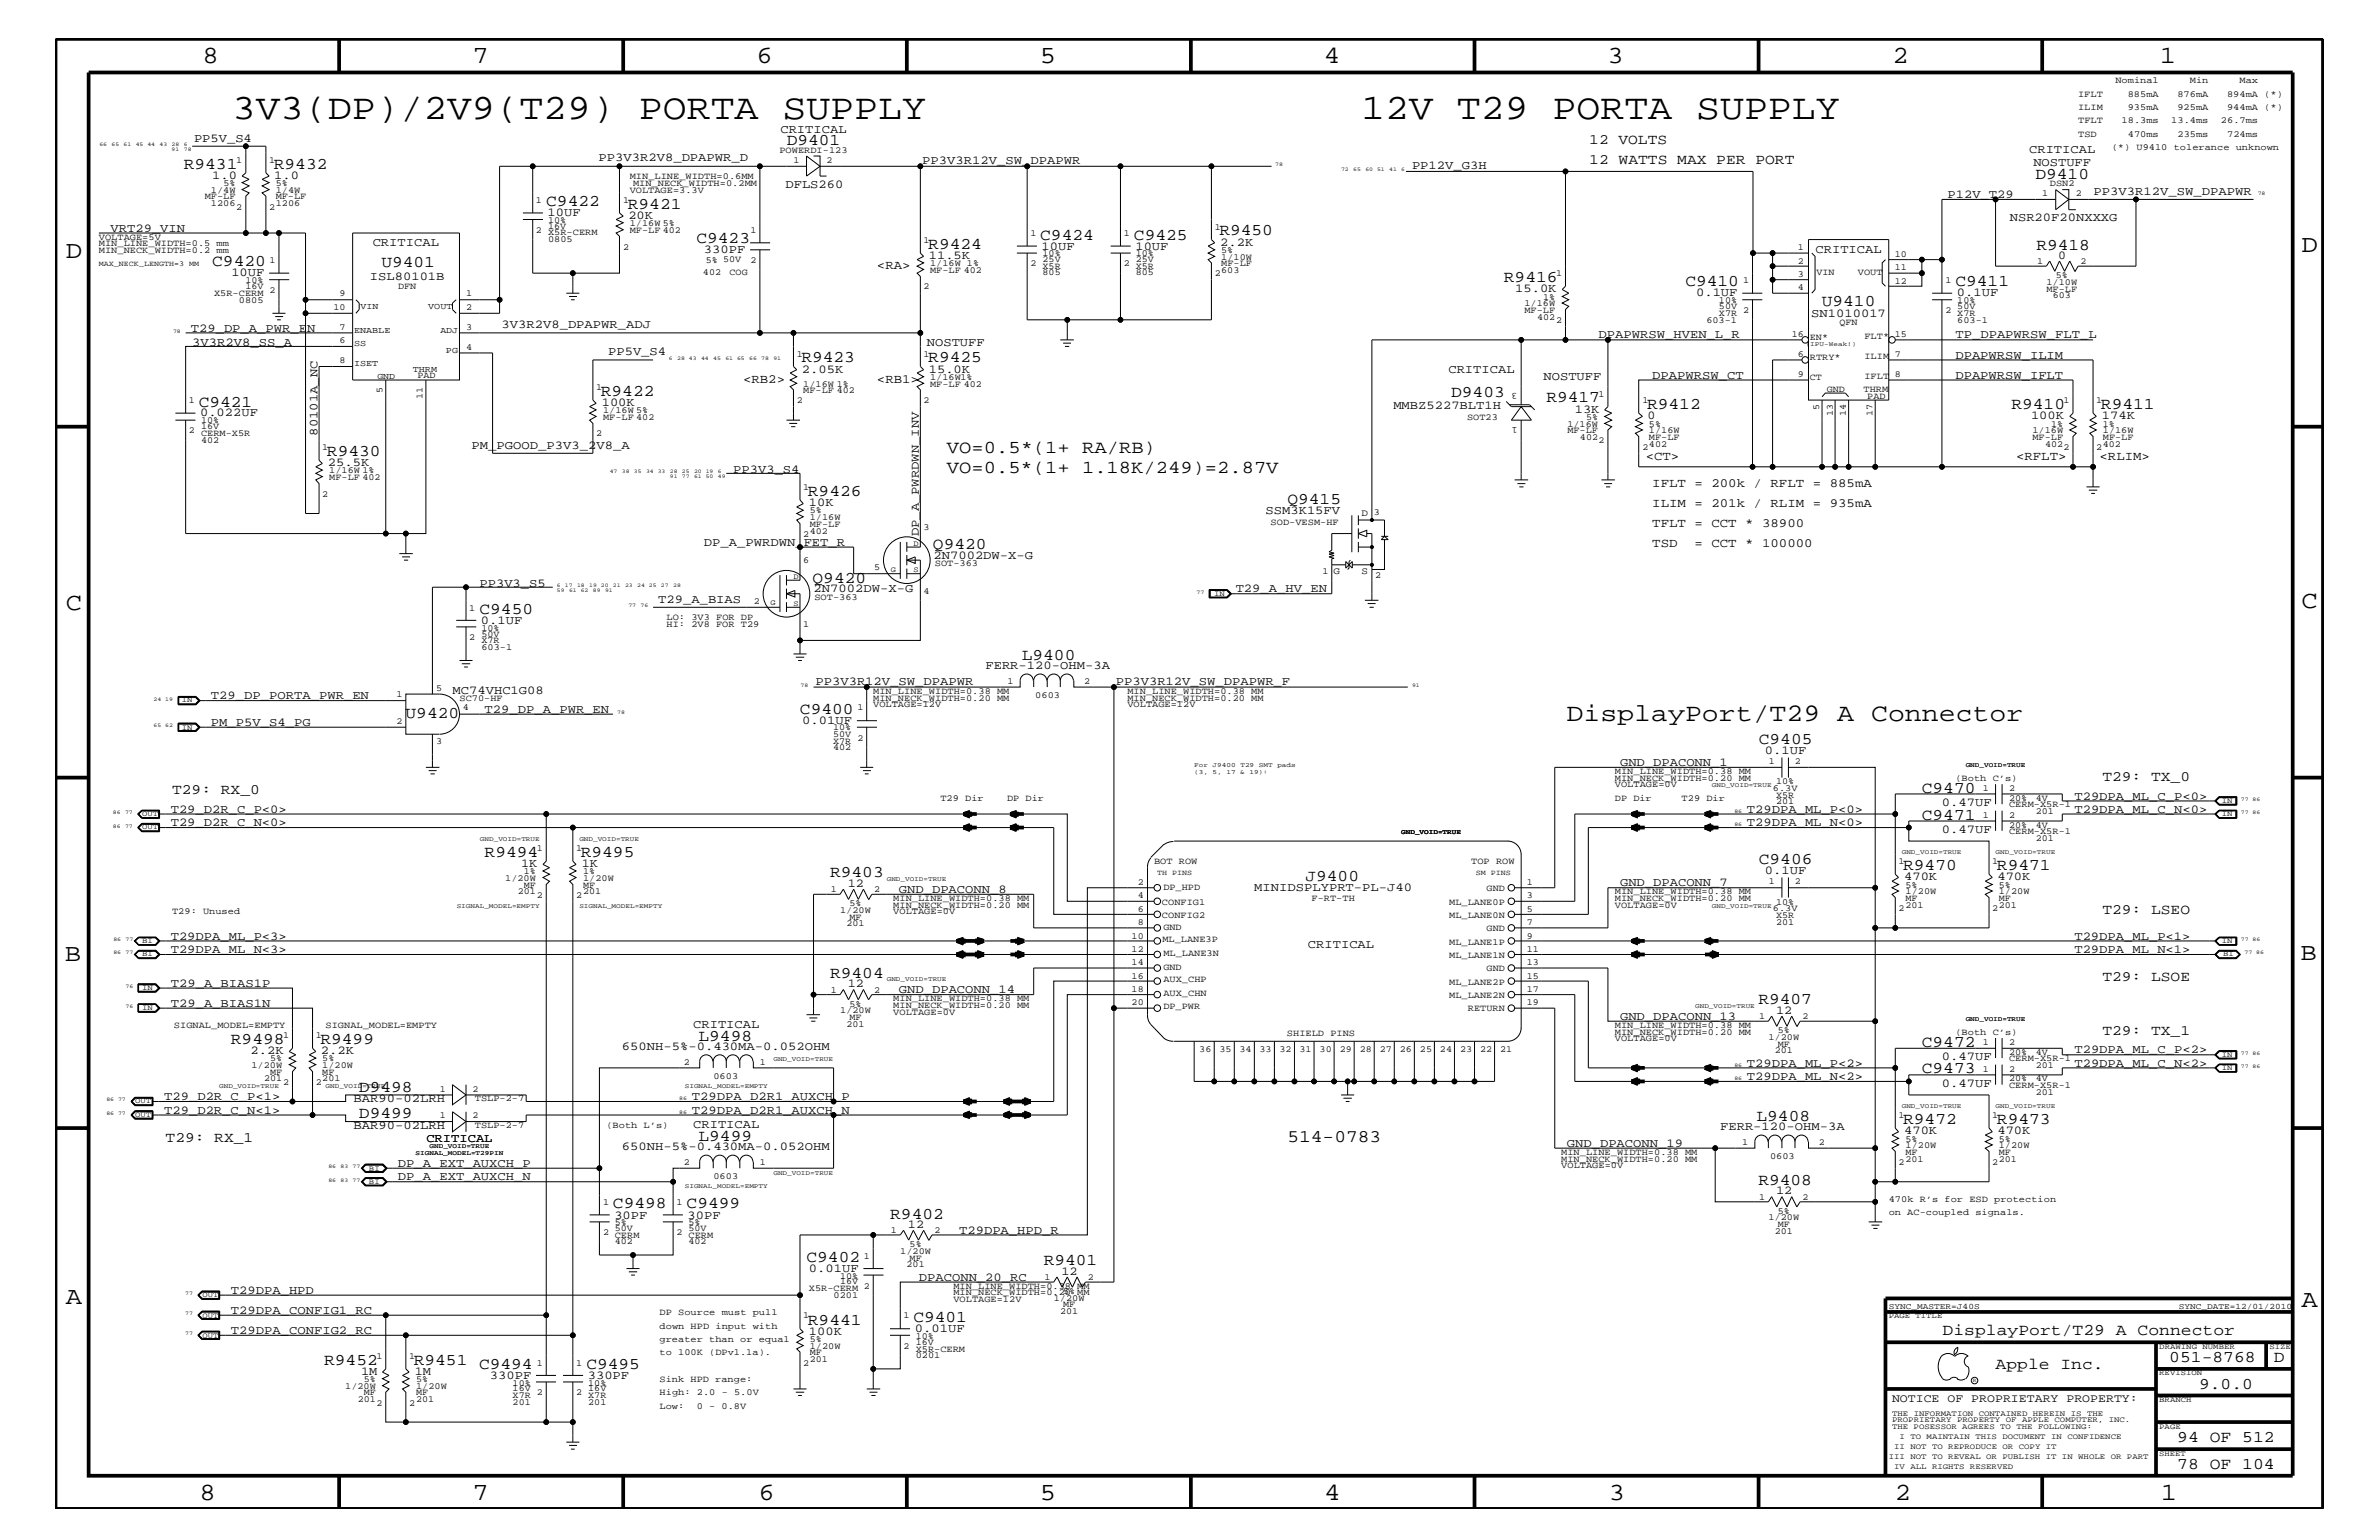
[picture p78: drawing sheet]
<svg xmlns="http://www.w3.org/2000/svg" width="432mm" height="279mm" viewBox="0 0 432 279" stroke-linecap="round" stroke-linejoin="round" font-family="sans-serif">
<defs><g id="words">
<g font-size="6.5">
<text x="42.2" y="21.6">3V3(DP)/2V9(T29) PORTA SUPPLY</text>
<text x="247.1" y="21.6">12V T29 PORTA SUPPLY</text>
</g>
<text font-size="4.6" x="284.4" y="130.8">DisplayPort/T29 A Connector</text>
<g font-size="4.5">
<text x="36.7" y="11.5">8</text>
<text x="85.8" y="11.5">7</text>
<text x="137.3" y="11.5">6</text>
<text x="188.7" y="11.5">5</text>
<text x="240.3" y="11.5">4</text>
<text x="291.8" y="11.5">3</text>
<text x="343.5" y="11.5">2</text>
<text x="392" y="11.5">1</text>
<text x="11.9" y="46.8">D</text>
<text x="417.7" y="45.7">D</text>
<text x="11.9" y="110.6">C</text>
<text x="417.7" y="110.3">C</text>
<text x="11.8" y="174.3">B</text>
<text x="417.6" y="174.2">B</text>
<text x="11.9" y="236.7">A</text>
<text x="417.7" y="237.1">A</text>
<text x="36.2" y="272.1">8</text>
<text x="85.8" y="272.1">7</text>
<text x="137.7" y="272.1">6</text>
<text x="188.7" y="272.1">5</text>
<text x="240.4" y="272.1">4</text>
<text x="292" y="272.1">3</text>
<text x="343.9" y="272.1">2</text>
<text x="392.2" y="272.1">1</text>
</g>
<g font-size="3.3">
<text x="171.9" y="82.2">VO=0.5*(1+ RA/RB)</text>
<text x="171.9" y="85.9">VO=0.5*(1+ 1.18K/249)=2.87V</text>
</g>
<text font-size="3.2" x="233.7" y="207.1">514-0783</text>
<g font-size="3">
<text x="142.8" y="26.4">D9401</text>
<text x="33.4" y="30.6">R9431</text>
<text x="49.7" y="30.6">R9432</text>
<text x="369.4" y="32.5">D9410</text>
<text x="99.1" y="37.4">C9422</text>
<text x="114" y="37.9">R9421</text>
<text x="126.4" y="44.1">C9423</text>
<text x="168.5" y="45.2">R9424</text>
<text x="188.8" y="43.5">C9424</text>
<text x="205.8" y="43.5">C9425</text>
<text x="221.3" y="42.7">R9450</text>
<text x="369.6" y="45.3">R9418</text>
<text x="38.5" y="48.3">C9420</text>
<text x="69.2" y="48.5">U9401</text>
<text x="273" y="51.3">R9416</text>
<text x="305.9" y="51.9">C9410</text>
<text x="354.9" y="51.9">C9411</text>
<text x="330.7" y="55.6">U9410</text>
<text x="145.5" y="65.7">R9423</text>
<text x="168.5" y="65.7">R9425</text>
<text x="109.1" y="71.8">R9422</text>
<text x="263.4" y="72">D9403</text>
<text x="36.1" y="73.8">C9421</text>
<text x="280.7" y="73">R9417</text>
<text x="299" y="74.3">R9412</text>
<text x="365.1" y="74.3">R9410</text>
<text x="381.3" y="74.3">R9411</text>
<text x="59.4" y="82.7">R9430</text>
<text x="146.6" y="90">R9426</text>
<text x="233.7" y="91.4">Q9415</text>
<text x="169.3" y="99.7">Q9420</text>
<text x="147.5" y="105.8">Q9420</text>
<text x="87" y="111.4">C9450</text>
<text x="185.5" y="119.7">L9400</text>
<text x="73.6" y="130.2">U9420</text>
<text x="145.2" y="129.6">C9400</text>
<text x="319.2" y="135">C9405</text>
<text x="348.8" y="143.9">C9470</text>
<text x="348.8" y="148.7">C9471</text>
<text x="88" y="155.5">R9494</text>
<text x="105.4" y="155.5">R9495</text>
<text x="150.7" y="159.2">R9403</text>
<text x="236.9" y="159.9">J9400</text>
<text x="319.2" y="156.8">C9406</text>
<text x="345.4" y="157.9">R9470</text>
<text x="362.5" y="157.9">R9471</text>
<text x="150.7" y="177.4">R9404</text>
<text x="319.2" y="182.2">R9407</text>
<text x="41.9" y="189.4">R9498</text>
<text x="58.2" y="189.4">R9499</text>
<text x="126.8" y="188.8">L9498</text>
<text x="348.8" y="189.9">C9472</text>
<text x="348.8" y="194.8">C9473</text>
<text x="65.2" y="202.9">D9499</text>
<text x="65.2" y="198.1">D9498</text>
<text x="318.8" y="203.4">L9408</text>
<text x="345.4" y="204">R9472</text>
<text x="362.5" y="204">R9473</text>
<text x="126.8" y="207">L9499</text>
<text x="319.2" y="215">R9408</text>
<text x="111.3" y="219.2">C9498</text>
<text x="124.6" y="219.2">C9499</text>
<text x="161.6" y="221.1">R9402</text>
<text x="146.4" y="229">C9402</text>
<text x="189.4" y="229.6">R9401</text>
<text x="165.8" y="239.9">C9401</text>
<text x="146.6" y="240.3">R9441</text>
<text x="352.6" y="242.3">DisplayPort/T29 A Connector</text>
<text x="58.8" y="247.6">R9452</text>
<text x="75.1" y="247.6">R9451</text>
<text x="87" y="248.4">C9494</text>
<text x="106.4" y="248.4">C9495</text>
<text x="362.2" y="248.4">Apple Inc.</text>
<text x="393.7" y="247.1">051-8768</text>
<text x="399.2" y="252">9.0.0</text>
<text x="412.7" y="247.1">D</text>
<text x="395.2" y="261.6">94 OF 512</text>
<text x="395.2" y="266.6">78 OF 104</text>
</g>
<g font-size="2.6">
<text x="288.5" y="29.7">12 WATTS MAX PER PORT</text>
<text x="288.5" y="26.1">12 VOLTS</text>
<text x="381.6" y="141.7">T29: TX_0</text>
<text x="31.2" y="144">T29: RX_0</text>
<text x="381.6" y="165.9">T29: LSEO</text>
<text x="381.6" y="178">T29: LSOE</text>
<text x="381.6" y="187.7">T29: TX_1</text>
<text x="30.1" y="207.1">T29: RX_1</text>
</g>
<g font-size="2.3">
<text x="159.2" y="48.9">&lt;RA&gt;</text>
<text x="134.9" y="69.5">&lt;RB2&gt;</text>
<text x="159.2" y="69.5">&lt;RB1&gt;</text>
<text x="298.7" y="83.5">&lt;CT&gt;</text>
<text x="365.9" y="83.5">&lt;RFLT&gt;</text>
<text x="381.1" y="83.5">&lt;RLIM&gt;</text>
<text x="299.9" y="88.3">IFLT = 200k / RFLT = 885mA</text>
<text x="299.9" y="95.6">TFLT = CCT * 38900</text>
<text x="299.9" y="92">ILIM = 201k / RLIM = 935mA</text>
<text x="299.9" y="99.3">TSD</text>
<text x="307.6" y="99.3">= CCT * 100000</text>
</g>
<g font-size="2.2">
<text x="35.2" y="25.7">PP5V_S4</text>
<text x="108.6" y="29.2">PP3V3R2V8_DPAPWR_D</text>
<text x="141.6" y="24.1">CRITICAL</text>
<text x="167.4" y="29.7">PP3V3R12V_SW_DPAPWR</text>
<text x="368.3" y="27.7">CRITICAL</text>
<text x="38.5" y="32.5">1.0</text>
<text x="49.8" y="32.5">1.0</text>
<text x="142.6" y="34.1">DFLS260</text>
<text x="256.3" y="30.6">PP12V_G3H</text>
<text x="353.5" y="35.9">P12V_T29</text>
<text x="369.1" y="30.2">NOSTUFF</text>
<text x="380" y="35.3">PP3V3R12V_SW_DPAPWR</text>
<text x="99.4" y="39.2">10UF</text>
<text x="114" y="39.7">20K</text>
<text x="364.8" y="40.2">NSR20F20NXXXG</text>
<text x="20.1" y="42">VRT29_VIN</text>
<text x="67.6" y="44.6">CRITICAL</text>
<text x="127.8" y="45.9">330PF</text>
<text x="168.6" y="47">11.5K</text>
<text x="189.1" y="45.3">10UF</text>
<text x="206.1" y="45.3">10UF</text>
<text x="221.5" y="44.6">2.2K</text>
<text x="329.5" y="45.9">CRITICAL</text>
<text x="373.6" y="47">0</text>
<text x="42" y="50.2">10UF</text>
<text x="67.1" y="50.8">ISL80101B</text>
<text x="275" y="53">15.0K</text>
<text x="307.8" y="53.8">0.1UF</text>
<text x="355.2" y="53.8">0.1UF</text>
<text x="91" y="59.5">3V3R2V8_DPAPWR_ADJ</text>
<text x="328.8" y="57.5">SN1010017</text>
<text x="34.6" y="60.2">T29_DP_A_PWR_EN</text>
<text x="34.9" y="62.9">3V3R2V8_SS_A</text>
<text x="110.4" y="64.5">PP5V_S4</text>
<text x="168.2" y="62.9">NOSTUFF</text>
<text x="290.2" y="61.4">DPAPWRSW_HVEN_L_R</text>
<text x="354.9" y="61.4">TP_DPAPWRSW_FLT_L</text>
<text x="354.9" y="65.1">DPAPWRSW_ILIM</text>
<text x="145.5" y="67.6">2.05K</text>
<text x="168.6" y="67.6">15.0K</text>
<text x="262.9" y="67.7">CRITICAL</text>
<text x="280.2" y="68.9">NOSTUFF</text>
<text x="299.9" y="68.7">DPAPWRSW_CT</text>
<text x="354.9" y="68.7">DPAPWRSW_IFLT</text>
<text x="36.3" y="75.6">0.022UF</text>
<text x="109.2" y="73.7">100K</text>
<text x="252.9" y="74.2">MMBZ5227BLT1H</text>
<text x="285.8" y="74.9">13K</text>
<text x="299" y="76.1">0</text>
<text x="368.6" y="76.1">100K</text>
<text x="381.5" y="76.1">174K</text>
<text x="57.7" y="79" transform="rotate(-90 57.7 79)">80101A_NC</text>
<text x="85.6" y="81.4">PM_PGOOD_P3V3_2V8_A</text>
<text x="59.5" y="84.5">25.5K</text>
<text x="133.1" y="85.9">PP3V3_S4</text>
<text x="146.8" y="91.8">10K</text>
<text x="229.7" y="93.3">SSM3K15FV</text>
<text x="127.8" y="99">DP_A_PWRDWN_FET_R</text>
<text x="166.8" y="97.3" transform="rotate(-90 166.8 97.3)">DP_A_PWRDWN_INV</text>
<text x="169.4" y="101.4">2N7002DW-X-G</text>
<text x="87" y="106.5">PP3V3_S5</text>
<text x="147.7" y="107.5">2N7002DW-X-G</text>
<text x="224.3" y="107.5">T29_A_HV_EN</text>
<text x="87.3" y="113.1">0.1UF</text>
<text x="119.5" y="109.3">T29_A_BIAS</text>
<text x="82.1" y="125.9">MC74VHC1G08</text>
<text x="148" y="124.3">PP3V3R12V_SW_DPAPWR</text>
<text x="178.9" y="121.4">FERR-120-OHM-3A</text>
<text x="202.5" y="124.3">PP3V3R12V_SW_DPAPWR_F</text>
<text x="38.3" y="126.9">T29_DP_PORTA_PWR_EN</text>
<text x="38.3" y="131.7">PM_P5V_S4_PG</text>
<text x="88" y="129.3">T29_DP_A_PWR_EN</text>
<text x="145.6" y="131.3">0.01UF</text>
<text x="320.3" y="136.8">0.1UF</text>
<text x="294" y="139">GND_DPACONN_1</text>
<text x="31" y="147.5">T29_D2R_C_P&lt;0&gt;</text>
<text x="31" y="149.9">T29_D2R_C_N&lt;0&gt;</text>
<text x="317.1" y="147.5">T29DPA_ML_P&lt;0&gt;</text>
<text x="317.1" y="149.9">T29DPA_ML_N&lt;0&gt;</text>
<text x="352.5" y="146.2">0.47UF</text>
<text x="376.5" y="147.5">T29DPA_ML_C_N&lt;0&gt;</text>
<text x="376.5" y="145.1">T29DPA_ML_C_P&lt;0&gt;</text>
<text x="352.5" y="151.1">0.47UF</text>
<text x="94.6" y="157.3">1K</text>
<text x="105.6" y="157.3">1K</text>
<text x="153.9" y="160.9">12</text>
<text x="163.2" y="162">GND_DPACONN_8</text>
<text x="227.6" y="161.7">MINIDSPLYPRT-PL-J40</text>
<text x="294" y="160.8">GND_DPACONN_7</text>
<text x="320.3" y="158.6">0.1UF</text>
<text x="345.6" y="159.7">470K</text>
<text x="362.5" y="159.7">470K</text>
<text x="31" y="170.5">T29DPA_ML_P&lt;3&gt;</text>
<text x="31" y="172.9">T29DPA_ML_N&lt;3&gt;</text>
<text x="237.4" y="172">CRITICAL</text>
<text x="376.5" y="172.9">T29DPA_ML_N&lt;1&gt;</text>
<text x="376.5" y="170.5">T29DPA_ML_P&lt;1&gt;</text>
<text x="31" y="179">T29_A_BIAS1P</text>
<text x="153.9" y="179.1">12</text>
<text x="31" y="182.7">T29_A_BIAS1N</text>
<text x="163.2" y="180.2">GND_DPACONN_14</text>
<text x="294" y="185">GND_DPACONN_13</text>
<text x="322.4" y="184">12</text>
<text x="45.5" y="191.2">2.2K</text>
<text x="58.3" y="191.2">2.2K</text>
<text x="112.9" y="190.5">650NH-5%-0.430MA-0.052OHM</text>
<text x="125.8" y="186.5">CRITICAL</text>
<text x="376.5" y="191.1">T29DPA_ML_C_P&lt;2&gt;</text>
<text x="317.1" y="195.9">T29DPA_ML_N&lt;2&gt;</text>
<text x="317.1" y="193.6">T29DPA_ML_P&lt;2&gt;</text>
<text x="352.5" y="192.3">0.47UF</text>
<text x="352.5" y="197.2">0.47UF</text>
<text x="376.5" y="193.6">T29DPA_ML_C_N&lt;2&gt;</text>
<text x="29.8" y="202">T29_D2R_C_N&lt;1&gt;</text>
<text x="29.8" y="199.6">T29_D2R_C_P&lt;1&gt;</text>
<text x="64.2" y="200">BAR90-02LRH</text>
<text x="125.6" y="202">T29DPA_D2R1_AUXCH_N</text>
<text x="125.6" y="199.6">T29DPA_D2R1_AUXCH_P</text>
<text x="64.2" y="204.8">BAR90-02LRH</text>
<text x="77.4" y="207.1">CRITICAL</text>
<text x="112.9" y="208.7">650NH-5%-0.430MA-0.052OHM</text>
<text x="125.8" y="204.7">CRITICAL</text>
<text x="284.4" y="208.1">GND_DPACONN_19</text>
<text x="312.2" y="205.1">FERR-120-OHM-3A</text>
<text x="345.6" y="205.8">470K</text>
<text x="362.5" y="205.8">470K</text>
<text x="72.2" y="214.2">DP_A_EXT_AUXCH_N</text>
<text x="72.2" y="211.7">DP_A_EXT_AUXCH_P</text>
<text x="111.5" y="221.1">30PF</text>
<text x="124.8" y="221.1">30PF</text>
<text x="322.4" y="216.7">12</text>
<text x="164.8" y="222.8">12</text>
<text x="174.1" y="223.9">T29DPA_HPD_R</text>
<text x="146.8" y="230.7">0.01UF</text>
<text x="166.8" y="232.4">DPACONN_20_RC</text>
<text x="192.7" y="231.3">12</text>
<text x="41.9" y="238.4">T29DPA_CONFIG1_RC</text>
<text x="41.9" y="234.7">T29DPA_HPD</text>
<text x="41.9" y="242">T29DPA_CONFIG2_RC</text>
<text x="146.8" y="242.2">100K</text>
<text x="166" y="241.7">0.01UF</text>
<text x="65.5" y="249.5">1M</text>
<text x="75.3" y="249.5">1M</text>
<text x="88.9" y="250.1">330PF</text>
<text x="106.7" y="250.1">330PF</text>
</g>
<text font-size="2.1" x="343.4" y="254.4">NOTICE OF PROPRIETARY PROPERTY:</text>
<g font-size="1.8">
<text x="247.1" y="93.7">D</text>
<text x="242.1" y="104.2">G</text>
<text x="247.1" y="104.2">S</text>
</g>
<g font-size="1.7">
<text x="377.2" y="17.6">IFLT</text>
<text x="384" y="15.1">Nominal</text>
<text x="386.2" y="17.6">885mA</text>
<text x="395.2" y="17.6">876mA</text>
<text x="397.5" y="15.1">Min</text>
<text x="404.2" y="17.6">894mA (*)</text>
<text x="406.5" y="15.1">Max</text>
<text x="377.2" y="19.9">ILIM</text>
<text x="377.2" y="22.4">TFLT</text>
<text x="385.1" y="22.4">18.3ms</text>
<text x="386.2" y="19.9">935mA</text>
<text x="394.1" y="22.4">13.4ms</text>
<text x="395.2" y="19.9">925mA</text>
<text x="403.1" y="22.4">26.7ms</text>
<text x="404.2" y="19.9">944mA (*)</text>
<text x="42.8" y="29.5">1</text>
<text x="48.9" y="29.5">1</text>
<text x="141.5" y="27.7">POWERDI-123</text>
<text x="144" y="29.5">1</text>
<text x="150" y="29.5">2</text>
<text x="377.2" y="24.8">TSD</text>
<text x="383.3" y="27.2">(*) U9410 tolerance unknown</text>
<text x="386.2" y="24.8">470ms</text>
<text x="395.2" y="24.8">235ms</text>
<text x="404.2" y="24.8">724ms</text>
<text x="38.3" y="35">1/4W</text>
<text x="40.6" y="33.7">5%</text>
<text x="50" y="33.7">5%</text>
<text x="50" y="35">1/4W</text>
<text x="114.3" y="35">VOLTAGE=3.3V</text>
<text x="114.3" y="32.5">MIN_LINE_WIDTH=0.6MM</text>
<text x="114.9" y="33.7">MIN_NECK_WIDTH=0.2MM</text>
<text x="370.7" y="35.6">1</text>
<text x="372.1" y="33.7">DSN2</text>
<text x="376.8" y="35.6">2</text>
<text x="37.2" y="36.2">MF-LF</text>
<text x="38.3" y="37.4">1206</text>
<text x="42.8" y="38">2</text>
<text x="48.9" y="38">2</text>
<text x="50" y="36.2">MF-LF</text>
<text x="50" y="37.4">1206</text>
<text x="97.3" y="36.8">1</text>
<text x="99.5" y="40.4">10%</text>
<text x="99.5" y="41.5">16V</text>
<text x="113.1" y="36.8">1</text>
<text x="114.3" y="41">1/16W 5%</text>
<text x="220.5" y="41.7">1</text>
<text x="17.9" y="43.5">VOLTAGE=5V</text>
<text x="17.9" y="44.6">MIN_LINE_WIDTH=0.5 mm</text>
<text x="17.9" y="45.9">MIN_NECK_WIDTH=0.2 mm</text>
<text x="48.9" y="47.7">1</text>
<text x="97.3" y="42.3">2</text>
<text x="99.5" y="42.7">X5R-CERM</text>
<text x="99.5" y="44">0805</text>
<text x="113.1" y="45.3">2</text>
<text x="114.3" y="42.3">MF-LF 402</text>
<text x="128.1" y="47.7">5% 50V</text>
<text x="136.2" y="42.3">1</text>
<text x="136.2" y="47.7">2</text>
<text x="167.6" y="44.1">1</text>
<text x="187" y="42.9">1</text>
<text x="189.2" y="46.5">10%</text>
<text x="189.2" y="47.6">25V</text>
<text x="204" y="42.9">1</text>
<text x="206.2" y="46.5">10%</text>
<text x="206.2" y="47.6">25V</text>
<text x="221.7" y="45.9">5%</text>
<text x="221.7" y="47.1">1/10W</text>
<text x="326.3" y="45.4">1</text>
<text x="326.3" y="47.9">2</text>
<text x="343.9" y="46.6">10</text>
<text x="369.7" y="47.9">1</text>
<text x="377.6" y="47.9">2</text>
<text x="38.9" y="53.6">X5R-CERM</text>
<text x="44.5" y="51.3">10%</text>
<text x="44.5" y="52.4">16V</text>
<text x="48.9" y="53.2">2</text>
<text x="61.6" y="53.8">9</text>
<text x="72.3" y="52.5">DFN</text>
<text x="84.6" y="53.8">1</text>
<text x="127.6" y="50">402</text>
<text x="132.4" y="50">COG</text>
<text x="167.6" y="52.5">2</text>
<text x="168.8" y="49.6">MF-LF 402</text>
<text x="168.8" y="48.3">1/16W 1%</text>
<text x="187" y="48.3">2</text>
<text x="189.2" y="48.8">X5R</text>
<text x="189.2" y="50">805</text>
<text x="204" y="48.3">2</text>
<text x="206.2" y="48.8">X5R</text>
<text x="206.2" y="50">805</text>
<text x="220.5" y="50.2">2</text>
<text x="221.7" y="48.3">MF-LF</text>
<text x="221.7" y="49.6">603</text>
<text x="282.4" y="50.2">1</text>
<text x="316.4" y="51.3">1</text>
<text x="326.3" y="50.2">3</text>
<text x="326.3" y="52.7">4</text>
<text x="329.7" y="50">VIN</text>
<text x="337.2" y="50">VOUT</text>
<text x="343.9" y="49.1">11</text>
<text x="343.9" y="51.5">12</text>
<text x="353.1" y="51.3">1</text>
<text x="371.4" y="52.9">MF-LF</text>
<text x="371.4" y="51.7">1/10W</text>
<text x="373.1" y="50.5">5%</text>
<text x="43.3" y="54.9">0805</text>
<text x="60.5" y="56.2">10</text>
<text x="61.6" y="59.8">7</text>
<text x="84.6" y="59.8">3</text>
<text x="84.6" y="56.2">2</text>
<text x="276.7" y="56.8">MF-LF</text>
<text x="276.7" y="55.6">1/16W</text>
<text x="279" y="58">402</text>
<text x="280.1" y="54.4">1%</text>
<text x="282.4" y="58.6">2</text>
<text x="309.7" y="58.5">603-1</text>
<text x="312" y="57.3">X7R</text>
<text x="312" y="55">10%</text>
<text x="312" y="56.1">50V</text>
<text x="316.4" y="56.8">2</text>
<text x="333.9" y="59">QFN</text>
<text x="353.1" y="56.8">2</text>
<text x="355.3" y="57.3">X7R</text>
<text x="355.3" y="58.5">603-1</text>
<text x="355.3" y="55">10%</text>
<text x="355.3" y="56.1">50V</text>
<text x="372.6" y="54.1">603</text>
<text x="61.6" y="65.9">8</text>
<text x="61.6" y="62.3">6</text>
<text x="84.6" y="63.4">4</text>
<text x="144.6" y="64.7">1</text>
<text x="167.6" y="64.7">1</text>
<text x="325.2" y="61.2">16</text>
<text x="326.3" y="64.8">6</text>
<text x="328.5" y="61.7">EN*</text>
<text x="328.5" y="65.3">RTRY*</text>
<text x="338.4" y="65.1">ILIM</text>
<text x="338.4" y="61.5">FLT*</text>
<text x="343.9" y="64.8">7</text>
<text x="343.9" y="61.2">15</text>
<text x="69.4" y="71.2" transform="rotate(-90 69.4 71.2)">5</text>
<text x="75.8" y="68.5">PAD</text>
<text x="108.2" y="70.7">1</text>
<text x="145.8" y="71.3">MF-LF 402</text>
<text x="145.8" y="70.1">1/16W 1%</text>
<text x="168.8" y="70.1">MF-LF 402</text>
<text x="168.8" y="68.9">1/16W1%</text>
<text x="275.5" y="71.3" transform="rotate(-180 275.5 71.3)">3</text>
<text x="290.2" y="72">1</text>
<text x="326.3" y="68.4">9</text>
<text x="328.5" y="68.9">CT</text>
<text x="331.6" y="71.1">GND</text>
<text x="338.2" y="71.1">THRM</text>
<text x="338.4" y="68.8">IFLT</text>
<text x="343.9" y="68.4">8</text>
<text x="34.3" y="73.2">1</text>
<text x="36.5" y="76.8">10%</text>
<text x="36.5" y="77.9">16V</text>
<text x="76.7" y="72.3" transform="rotate(-90 76.7 72.3)">11</text>
<text x="109.5" y="76.2">MF-LF 402</text>
<text x="109.5" y="75">1/16W 5%</text>
<text x="144.6" y="73.2">2</text>
<text x="167.6" y="73.2">2</text>
<text x="266.3" y="76.2">SOT23</text>
<text x="275.5" y="77.4" transform="rotate(-180 275.5 77.4)">1</text>
<text x="284.5" y="77.4">1/16W</text>
<text x="287.9" y="76.2">5%</text>
<text x="298.1" y="73.2">1</text>
<text x="299.3" y="77.4">5%</text>
<text x="330.2" y="74.5" transform="rotate(-90 330.2 74.5)">5</text>
<text x="332.7" y="75.6" transform="rotate(-90 332.7 75.6)">13</text>
<text x="335" y="75.6" transform="rotate(-90 335 75.6)">14</text>
<text x="338.9" y="72.3">PAD</text>
<text x="339.9" y="75.6" transform="rotate(-90 339.9 75.6)">17</text>
<text x="372.3" y="77.4">1%</text>
<text x="374.6" y="73.2">1</text>
<text x="380.5" y="73.2">1</text>
<text x="381.7" y="77.4">1%</text>
<text x="34.3" y="78.6">2</text>
<text x="36.5" y="79.1">CERM-X5R</text>
<text x="36.5" y="80.3">402</text>
<text x="58.5" y="81.6">1</text>
<text x="108.2" y="79.2">2</text>
<text x="284.5" y="78.6">MF-LF</text>
<text x="286.8" y="79.9">402</text>
<text x="290.2" y="80.5">2</text>
<text x="298.1" y="81.6">2</text>
<text x="299.3" y="79.9">MF-LF</text>
<text x="299.3" y="81.1">402</text>
<text x="299.3" y="78.6">1/16W</text>
<text x="368.9" y="79.9">MF-LF</text>
<text x="368.9" y="78.6">1/16W</text>
<text x="371.2" y="81.1">402</text>
<text x="374.6" y="81.6">2</text>
<text x="380.5" y="81.6">2</text>
<text x="381.7" y="79.9">MF-LF</text>
<text x="381.7" y="81.1">402</text>
<text x="381.7" y="78.6">1/16W</text>
<text x="59.8" y="87.1">MF-LF 402</text>
<text x="59.8" y="85.9">1/16W 1%</text>
<text x="145.8" y="88.9">1</text>
<text x="58.5" y="90.1">2</text>
<text x="147" y="95.6">MF-LF</text>
<text x="147" y="93.2">5%</text>
<text x="147" y="94.3">1/16W</text>
<text x="230.6" y="95.2">SOD-VESM-HF</text>
<text x="249.3" y="93.5">3</text>
<text x="145.8" y="97.4">2</text>
<text x="147" y="96.8">402</text>
<text x="167.6" y="96.2">3</text>
<text x="145.8" y="102.2">6</text>
<text x="158.7" y="103.5">5</text>
<text x="167.6" y="107.7">4</text>
<text x="169.7" y="102.7">SOT-363</text>
<text x="240" y="104.1">1</text>
<text x="249.6" y="104.8">2</text>
<text x="85.2" y="110.8">1</text>
<text x="121" y="112.6">LO: 3V3 FOR DP</text>
<text x="121" y="113.7">HI: 2V8 FOR T29</text>
<text x="136.8" y="109.5">2</text>
<text x="145.8" y="113.7">1</text>
<text x="147.8" y="108.8">SOT-363</text>
<text x="85.2" y="116.2">2</text>
<text x="87.4" y="116.7">X7R</text>
<text x="87.4" y="117.9">603-1</text>
<text x="87.4" y="114.4">10%</text>
<text x="87.4" y="115.5">50V</text>
<text x="79.2" y="125.3">5</text>
<text x="158.5" y="125.9">MIN_LINE_WIDTH=0.38 MM</text>
<text x="182.9" y="124.1">1</text>
<text x="196.8" y="124.1">2</text>
<text x="204.6" y="125.9">MIN_LINE_WIDTH=0.38 MM</text>
<text x="72" y="131.3">2</text>
<text x="72" y="126.5">1</text>
<text x="83.4" y="127.1">SC70-HF</text>
<text x="84" y="128.9">4</text>
<text x="155.6" y="128.9">1</text>
<text x="158.5" y="127.1">MIN_NECK_WIDTH=0.20 MM</text>
<text x="158.5" y="128.3">VOLTAGE=12V</text>
<text x="187.9" y="126.6">0603</text>
<text x="204.6" y="127.1">MIN_NECK_WIDTH=0.20 MM</text>
<text x="204.6" y="128.3">VOLTAGE=12V</text>
<text x="79.2" y="135">3</text>
<text x="151.2" y="133.6">50V</text>
<text x="151.2" y="132.5">10%</text>
<text x="151.2" y="136.1">402</text>
<text x="151.2" y="134.9">X7R</text>
<text x="155.6" y="134.4">2</text>
<text x="293.1" y="141.7">MIN_NECK_WIDTH=0.20 MM</text>
<text x="293.1" y="140.4">MIN_LINE_WIDTH=0.38 MM</text>
<text x="293.1" y="142.9">VOLTAGE=0V</text>
<text x="321.1" y="138.6">1</text>
<text x="321.8" y="143.5">6.3V</text>
<text x="322.4" y="142.3">10%</text>
<text x="325.8" y="138.6">2</text>
<text x="354.9" y="141.7">(Both C’s)</text>
<text x="359.9" y="143.5">1</text>
<text x="364.7" y="143.5">2</text>
<text x="170.7" y="145.3">T29 Dir</text>
<text x="182.8" y="145.3">DP Dir</text>
<text x="293.1" y="145.3">DP Dir</text>
<text x="305.2" y="145.3">T29 Dir</text>
<text x="322.4" y="145.9">201</text>
<text x="322.4" y="144.7">X5R</text>
<text x="359.9" y="148.4">1</text>
<text x="364.7" y="145.3">20%</text>
<text x="364.7" y="146.5">CERM-X5R-1</text>
<text x="364.7" y="148.4">2</text>
<text x="369.5" y="145.3">4V</text>
<text x="369.5" y="147.7">201</text>
<text x="97.5" y="154.4">1</text>
<text x="104.6" y="154.4">1</text>
<text x="364.7" y="150.1">20%</text>
<text x="364.7" y="151.3">CERM-X5R-1</text>
<text x="369.5" y="150.1">4V</text>
<text x="369.5" y="152.6">201</text>
<text x="91.7" y="159.9">1/20W</text>
<text x="95.1" y="161.1">MF</text>
<text x="95.1" y="158.6">1%</text>
<text x="105.8" y="161.1">MF</text>
<text x="105.8" y="158.6">1%</text>
<text x="105.8" y="159.9">1/20W</text>
<text x="150.8" y="161.9">1</text>
<text x="158.7" y="161.9">2</text>
<text x="206.5" y="160.6">2</text>
<text x="209.5" y="156.8">BOT ROW</text>
<text x="211.2" y="161.4">DP_HPD</text>
<text x="267" y="156.8">TOP ROW</text>
<text x="269.8" y="161.7">GND</text>
<text x="277.1" y="160.6">1</text>
<text x="321.1" y="160.5">1</text>
<text x="325.8" y="160.5">2</text>
<text x="344.6" y="156.8">1</text>
<text x="345.9" y="161.1">5%</text>
<text x="361.6" y="156.8">1</text>
<text x="362.8" y="161.1">5%</text>
<text x="31.2" y="165.9">T29: Unused</text>
<text x="94" y="162.2">201</text>
<text x="97.5" y="162.8">2</text>
<text x="104.6" y="162.8">2</text>
<text x="105.8" y="162.2">201</text>
<text x="152.5" y="165.6">1/20W</text>
<text x="154.2" y="164.5">5%</text>
<text x="154.2" y="166.9">MF</text>
<text x="162.1" y="164.7">MIN_NECK_WIDTH=0.20 MM</text>
<text x="162.1" y="163.5">MIN_LINE_WIDTH=0.38 MM</text>
<text x="162.1" y="165.9">VOLTAGE=0V</text>
<text x="206.5" y="167.8">8</text>
<text x="206.5" y="163">4</text>
<text x="206.5" y="165.4">6</text>
<text x="210.9" y="164.1">CONFIG1</text>
<text x="210.9" y="166.5">CONFIG2</text>
<text x="238" y="163.5">F-RT-TH</text>
<text x="263.1" y="164.1">ML_LANE0P</text>
<text x="263.1" y="166.5">ML_LANE0N</text>
<text x="277.1" y="167.8">7</text>
<text x="277.1" y="165.4">5</text>
<text x="277.1" y="163">3</text>
<text x="293.1" y="163.5">MIN_NECK_WIDTH=0.20 MM</text>
<text x="293.1" y="162.2">MIN_LINE_WIDTH=0.38 MM</text>
<text x="293.1" y="164.7">VOLTAGE=0V</text>
<text x="321.8" y="165.3">6.3V</text>
<text x="322.4" y="164.1">10%</text>
<text x="322.4" y="167.8">201</text>
<text x="322.4" y="166.5">X5R</text>
<text x="344.6" y="165.3">2</text>
<text x="345.9" y="162.2">1/20W</text>
<text x="345.9" y="164.7">201</text>
<text x="345.9" y="163.5">MF</text>
<text x="361.6" y="165.3">2</text>
<text x="362.8" y="162.2">1/20W</text>
<text x="362.8" y="164.7">201</text>
<text x="362.8" y="163.5">MF</text>
<text x="153.6" y="168.1">201</text>
<text x="205.4" y="172.7">12</text>
<text x="205.4" y="170.3">10</text>
<text x="211" y="170.9">ML_LANE3P</text>
<text x="211.2" y="173.4">ML_LANE3N</text>
<text x="211.2" y="168.7">GND</text>
<text x="263.1" y="173.8">ML_LANE1N</text>
<text x="263.1" y="171.4">ML_LANE1P</text>
<text x="269.8" y="168.9">GND</text>
<text x="277.1" y="172.7">11</text>
<text x="277.1" y="170.3">9</text>
<text x="205.4" y="179.9">18</text>
<text x="205.4" y="177.6">16</text>
<text x="205.4" y="175.1">14</text>
<text x="211.2" y="176">GND</text>
<text x="211.2" y="178.3">AUX_CHP</text>
<text x="263.1" y="178.7">ML_LANE2P</text>
<text x="269.8" y="176.2">GND</text>
<text x="277.1" y="175.1">13</text>
<text x="277.1" y="179.9">17</text>
<text x="277.1" y="177.6">15</text>
<text x="150.8" y="180.1">1</text>
<text x="152.5" y="183.8">1/20W</text>
<text x="154.2" y="182.7">5%</text>
<text x="154.2" y="185">MF</text>
<text x="158.7" y="180.1">2</text>
<text x="162.1" y="182.9">MIN_NECK_WIDTH=0.20 MM</text>
<text x="162.1" y="181.6">MIN_LINE_WIDTH=0.38 MM</text>
<text x="162.1" y="184.1">VOLTAGE=0V</text>
<text x="205.4" y="182.4">20</text>
<text x="211.2" y="183.1">DP_PWR</text>
<text x="211.2" y="180.7">AUX_CHN</text>
<text x="263.1" y="181">ML_LANE2N</text>
<text x="266.4" y="183.5">RETURN</text>
<text x="277.1" y="182.4">19</text>
<text x="319.3" y="184.9">1</text>
<text x="327.2" y="184.9">2</text>
<text x="31.6" y="186.5">SIGNAL_MODEL=EMPTY</text>
<text x="51.4" y="188.3">1</text>
<text x="57.3" y="188.3">1</text>
<text x="59.1" y="186.5">SIGNAL_MODEL=EMPTY</text>
<text x="153.6" y="186.3">201</text>
<text x="217.7" y="190.9">36</text>
<text x="221.3" y="190.9">35</text>
<text x="225" y="190.9">34</text>
<text x="228.6" y="190.9">33</text>
<text x="232.2" y="190.9">32</text>
<text x="233.6" y="188">SHIELD PINS</text>
<text x="235.9" y="190.9">31</text>
<text x="239.5" y="190.9">30</text>
<text x="243.2" y="190.9">29</text>
<text x="246.8" y="190.9">28</text>
<text x="250.4" y="190.9">27</text>
<text x="254.1" y="190.9">26</text>
<text x="257.7" y="190.9">25</text>
<text x="261.4" y="190.9">24</text>
<text x="265" y="190.9">23</text>
<text x="268.6" y="190.9">22</text>
<text x="272.3" y="190.9">21</text>
<text x="293.1" y="187.7">MIN_NECK_WIDTH=0.20 MM</text>
<text x="293.1" y="186.5">MIN_LINE_WIDTH=0.38 MM</text>
<text x="293.1" y="188.9">VOLTAGE=0V</text>
<text x="321" y="188.7">1/20W</text>
<text x="322.1" y="191.1">201</text>
<text x="322.7" y="187.5">5%</text>
<text x="322.7" y="189.9">MF</text>
<text x="354.9" y="187.7">(Both C’s)</text>
<text x="359.9" y="189.5">1</text>
<text x="364.7" y="191.4">20%</text>
<text x="364.7" y="189.5">2</text>
<text x="369.5" y="191.4">4V</text>
<text x="45.6" y="193.7">1/20W</text>
<text x="47.9" y="196.2">201</text>
<text x="49" y="195">MF</text>
<text x="49" y="192.6">5%</text>
<text x="51.4" y="196.8">2</text>
<text x="57.3" y="196.8">2</text>
<text x="58.5" y="195">MF</text>
<text x="58.5" y="196.2">201</text>
<text x="58.5" y="192.6">5%</text>
<text x="58.5" y="193.7">1/20W</text>
<text x="124.1" y="193.2">2</text>
<text x="129.5" y="195.7">0603</text>
<text x="137.9" y="193.2">1</text>
<text x="359.9" y="194.4">1</text>
<text x="364.7" y="192.6">CERM-X5R-1</text>
<text x="364.7" y="196.2">20%</text>
<text x="364.7" y="197.4">CERM-X5R-1</text>
<text x="364.7" y="194.4">2</text>
<text x="369.5" y="196.2">4V</text>
<text x="369.5" y="193.7">201</text>
<text x="79.8" y="202.9">1</text>
<text x="79.8" y="198.1">1</text>
<text x="85.8" y="202.9">2</text>
<text x="85.8" y="198.1">2</text>
<text x="86.2" y="199.8">TSLP-2-7</text>
<text x="344.6" y="202.9">1</text>
<text x="361.6" y="202.9">1</text>
<text x="369.5" y="198.7">201</text>
<text x="86.2" y="204.7">TSLP-2-7</text>
<text x="110.1" y="204.7">(Both L’s)</text>
<text x="283.4" y="209.6">MIN_LINE_WIDTH=0.38 MM</text>
<text x="316.2" y="207.7">1</text>
<text x="330.1" y="207.7">2</text>
<text x="345.9" y="208.3">1/20W</text>
<text x="345.9" y="207.1">5%</text>
<text x="345.9" y="209.6">MF</text>
<text x="362.8" y="208.3">1/20W</text>
<text x="362.8" y="207.1">5%</text>
<text x="362.8" y="209.6">MF</text>
<text x="124.1" y="211.4">2</text>
<text x="129.5" y="213.9">0603</text>
<text x="137.9" y="211.4">1</text>
<text x="283.4" y="210.8">MIN_NECK_WIDTH=0.20 MM</text>
<text x="283.4" y="211.9">VOLTAGE=0V</text>
<text x="321.3" y="210.3">0603</text>
<text x="344.6" y="211.4">2</text>
<text x="345.9" y="210.8">201</text>
<text x="361.6" y="211.4">2</text>
<text x="362.8" y="210.8">201</text>
<text x="109.5" y="218.6">1</text>
<text x="122.8" y="218.6">1</text>
<text x="319.3" y="217.7">1</text>
<text x="321" y="221.4">1/20W</text>
<text x="322.7" y="220.2">5%</text>
<text x="327.2" y="217.7">2</text>
<text x="342.8" y="220.4">on AC-coupled signals.</text>
<text x="342.8" y="218">470k R’s for ESD protection</text>
<text x="109.5" y="224.1">2</text>
<text x="111.6" y="224.6">CERM</text>
<text x="111.6" y="225.7">402</text>
<text x="111.6" y="222.3">5%</text>
<text x="111.6" y="223.4">50V</text>
<text x="122.8" y="224.1">2</text>
<text x="125" y="224.6">CERM</text>
<text x="125" y="225.7">402</text>
<text x="125" y="222.3">5%</text>
<text x="125" y="223.4">50V</text>
<text x="161.7" y="223.7">1</text>
<text x="163.4" y="227.5">1/20W</text>
<text x="165.1" y="226.3">5%</text>
<text x="169.6" y="223.7">2</text>
<text x="322.1" y="223.9">201</text>
<text x="322.7" y="222.6">MF</text>
<text x="152.5" y="233">16V</text>
<text x="152.5" y="232">10%</text>
<text x="156.8" y="228.4">1</text>
<text x="156.8" y="233.8">2</text>
<text x="164.5" y="229.9">201</text>
<text x="165.1" y="228.7">MF</text>
<text x="173.1" y="233.8">MIN_LINE_WIDTH=0.38 MM</text>
<text x="189.6" y="232.2">1</text>
<text x="197.4" y="232.2">2</text>
<text x="119.7" y="238.6">DP Source must pull</text>
<text x="145.8" y="239.2">1</text>
<text x="146.8" y="234.3">X5R-CERM</text>
<text x="151.3" y="235.5">0201</text>
<text x="164" y="239.2">1</text>
<text x="173.1" y="235">MIN_NECK_WIDTH=0.20 MM</text>
<text x="173.1" y="236.2">VOLTAGE=12V</text>
<text x="191.3" y="236">1/20W</text>
<text x="192.4" y="238.4">201</text>
<text x="193" y="234.7">5%</text>
<text x="193" y="237.2">MF</text>
<text x="119.7" y="241.1">down HPD input with</text>
<text x="119.7" y="243.5">greater than or equal</text>
<text x="119.7" y="245.9">to 100K (DPv1.1a).</text>
<text x="147" y="244.7">1/20W</text>
<text x="147" y="243.5">5%</text>
<text x="147" y="245.9">MF</text>
<text x="164" y="244.7">2</text>
<text x="166.2" y="244">16V</text>
<text x="166.2" y="242.9">10%</text>
<text x="166.2" y="245.2">X5R-CERM</text>
<text x="62.7" y="252">1/20W</text>
<text x="66" y="250.7">5%</text>
<text x="68.3" y="246.5">1</text>
<text x="74.3" y="246.5">1</text>
<text x="75.5" y="250.7">5%</text>
<text x="75.5" y="252">1/20W</text>
<text x="93" y="251.4">10%</text>
<text x="97.5" y="247.8">1</text>
<text x="104.6" y="247.8">1</text>
<text x="106.8" y="251.4">10%</text>
<text x="119.7" y="250.7">Sink HPD range:</text>
<text x="145.8" y="247.8">2</text>
<text x="147" y="247.1">201</text>
<text x="166.2" y="246.4">0201</text>
<text x="64.9" y="254.4">201</text>
<text x="66" y="253.2">MF</text>
<text x="68.3" y="255">2</text>
<text x="74.3" y="255">2</text>
<text x="75.5" y="253.2">MF</text>
<text x="75.5" y="254.4">201</text>
<text x="93" y="253.7">X7R</text>
<text x="93" y="254.9">201</text>
<text x="93" y="252.4">16V</text>
<text x="97.5" y="253.2">2</text>
<text x="104.6" y="253.2">2</text>
<text x="106.8" y="253.7">X7R</text>
<text x="106.8" y="254.9">201</text>
<text x="106.8" y="252.4">16V</text>
<text x="119.7" y="253.2">High: 2.0 - 5.0V</text>
<text x="119.7" y="255.6">Low:</text>
<text x="126.5" y="255.6">0 - 0.8V</text>
</g>
<g font-size="1.6">
<text x="65.4" y="56.1">VIN</text>
<text x="77.7" y="56.1">VOUT</text>
<text x="64.3" y="62.9">SS</text>
<text x="64.3" y="60.4">ENABLE</text>
<text x="79.9" y="60.4">ADJ</text>
<text x="80.9" y="64">PG</text>
<text x="64.3" y="66.5">ISET</text>
<text x="68.5" y="68.7">GND</text>
<text x="74.9" y="67.5">THRM</text>
</g>
<g font-size="1.5">
<text x="342.8" y="237.4">SYNC_MASTER=J40S</text>
<text x="395.5" y="237.4">SYNC_DATE=12/01/2010</text>
</g>
<g font-size="1.4">
<text x="17.9" y="48.3">MAX_NECK_LENGTH=3 MM</text>
<text x="165.8" y="99">D</text>
<text x="144" y="105">D</text>
<text x="161.7" y="103.7">G</text>
<text x="165.8" y="103.8">S</text>
<text x="139.9" y="109.8">G</text>
<text x="144" y="109.9">S</text>
<text x="220.4" y="108.1">IN</text>
<text x="33" y="127.5">IN</text>
<text x="33" y="132.4">IN</text>
<text x="25.8" y="148.1">OUT</text>
<text x="403.3" y="145.7">IN</text>
<text x="403.3" y="148.1">IN</text>
<text x="25.8" y="150.5">OUT</text>
<text x="210.1" y="158.8">TH PINS</text>
<text x="267.9" y="158.8">SM PINS</text>
<text x="25.8" y="171.1">BI</text>
<text x="25.8" y="173.5">BI</text>
<text x="403.3" y="171.1">IN</text>
<text x="403.5" y="173.5">BI</text>
<text x="25.8" y="179.6">IN</text>
<text x="25.8" y="183.2">IN</text>
<text x="403.3" y="191.7">IN</text>
<text x="403.3" y="194.2">IN</text>
<text x="24.6" y="200.2">OUT</text>
<text x="24.6" y="202.6">OUT</text>
<text x="67" y="212.4">BI</text>
<text x="67" y="214.7">BI</text>
<text x="36.7" y="235.4">OUT</text>
<text x="36.7" y="239">OUT</text>
<text x="342.8" y="239.2">PAGE TITLE</text>
<text x="36.7" y="242.7">OUT</text>
<text x="391.9" y="244.7">DRAWING NUMBER</text>
<text x="411.9" y="244.7">SIZE</text>
<text x="391.9" y="249.5">REVISION</text>
<text x="343.4" y="256.8">THE INFORMATION CONTAINED HEREIN IS THE</text>
<text x="391.9" y="254.4">BRANCH</text>
<text x="343.4" y="259.3">THE POSESSOR AGREES TO THE FOLLOWING:</text>
<text x="343.4" y="258">PROPRIETARY PROPERTY OF APPLE COMPUTER, INC.</text>
<text x="343.8" y="262.9">II NOT TO REPRODUCE OR COPY IT</text>
<text x="344.8" y="261.1">I TO MAINTAIN THIS DOCUMENT IN CONFIDENCE</text>
<text x="391.9" y="259.3">PAGE</text>
<text x="342.8" y="264.7">III NOT TO REVEAL OR PUBLISH IT IN WHOLE OR PART</text>
<text x="343.8" y="266.6">IV ALL RIGHTS RESERVED</text>
<text x="391.9" y="264.1">SHEET</text>
</g>
<g font-size="1.2">
<text x="327.7" y="62.9">(IPU-Weak!)</text>
<text x="216.7" y="139.2">For</text>
<text x="216.7" y="140.4">(3,</text>
<text x="220.1" y="140.4">5,</text>
<text x="220.1" y="139.2">J9400</text>
<text x="222.6" y="140.4">17</text>
<text x="225.1" y="140.4">&amp;</text>
<text x="225.1" y="139.2">T29</text>
<text x="226.8" y="140.4">19):</text>
<text x="228.5" y="139.2">SMT</text>
<text x="231.8" y="139.2">pads</text>
<text x="310.7" y="142.9">GND_VOID=TRUE</text>
<text x="356.8" y="139.2">GND_VOID=TRUE</text>
<text x="87.1" y="152.6">GND_VOID=TRUE</text>
<text x="105.2" y="152.6">GND_VOID=TRUE</text>
<text x="254.3" y="151.3">GND_VOID=TRUE</text>
<text x="345.2" y="155">GND_VOID=TRUE</text>
<text x="362.2" y="155">GND_VOID=TRUE</text>
<text x="161" y="159.9">GND_VOID=TRUE</text>
<text x="82.9" y="164.7">SIGNAL_MODEL=EMPTY</text>
<text x="105.2" y="164.7">SIGNAL_MODEL=EMPTY</text>
<text x="310.7" y="164.7">GND_VOID=TRUE</text>
<text x="161" y="178">GND_VOID=TRUE</text>
<text x="307.7" y="182.9">GND_VOID=TRUE</text>
<text x="356.8" y="185.3">GND_VOID=TRUE</text>
<text x="39.8" y="197.4">GND_VOID=TRUE</text>
<text x="59.1" y="197.4">GND_VOID=TRUE</text>
<text x="124.3" y="197.4">SIGNAL_MODEL=EMPTY</text>
<text x="140.4" y="192.6">GND_VOID=TRUE</text>
<text x="345.2" y="201">GND_VOID=TRUE</text>
<text x="362.2" y="201">GND_VOID=TRUE</text>
<text x="75.4" y="209.6">SIGNAL_MODEL=T29PIN</text>
<text x="78" y="208.3">GND_VOID=TRUE</text>
<text x="124.3" y="215.6">SIGNAL_MODEL=EMPTY</text>
<text x="140.4" y="213.2">GND_VOID=TRUE</text>
</g>
<g font-size="1">
<text x="18" y="26.5">66</text>
<text x="20.2" y="26.5">65</text>
<text x="22.4" y="26.5">61</text>
<text x="24.6" y="26.5">45 44</text>
<text x="29" y="26.5">43</text>
<text x="31.2" y="27.4">91</text>
<text x="31.2" y="26.5">28</text>
<text x="33.4" y="27.4">78</text>
<text x="33.4" y="26.5">6</text>
<text x="231.5" y="30.2">78</text>
<text x="243.4" y="31.1">72</text>
<text x="245.6" y="31.1">65</text>
<text x="247.8" y="31.1">60 51</text>
<text x="252.1" y="31.1">41</text>
<text x="254.3" y="31.1">6</text>
<text x="409.8" y="35.3">78</text>
<text x="31.4" y="60.4">78</text>
<text x="121.4" y="65.3">6</text>
<text x="122.9" y="65.3">28 43</text>
<text x="127.3" y="65.3">44</text>
<text x="129.5" y="65.3">45</text>
<text x="131.7" y="65.3">61 65</text>
<text x="136" y="65.3">66</text>
<text x="138.2" y="65.3">78</text>
<text x="140.4" y="65.3">91</text>
<text x="110.7" y="85.9">47</text>
<text x="112.9" y="85.9">38</text>
<text x="115.1" y="85.9">35</text>
<text x="117.3" y="85.9">34 33</text>
<text x="121.6" y="86.7">91</text>
<text x="121.6" y="85.9">28</text>
<text x="123.8" y="85.9">25</text>
<text x="123.8" y="86.7">77</text>
<text x="126" y="86.7">61 50</text>
<text x="126" y="85.9">20 19</text>
<text x="130.3" y="86.7">49</text>
<text x="130.3" y="85.9">6</text>
<text x="101.1" y="106.5">6</text>
<text x="101.1" y="107.4">59</text>
<text x="102.5" y="106.5">17</text>
<text x="103.3" y="107.4">61 62</text>
<text x="104.7" y="106.5">18</text>
<text x="106.9" y="106.5">19 20</text>
<text x="107.6" y="107.4">89</text>
<text x="109.8" y="107.4">91</text>
<text x="111.3" y="106.5">21</text>
<text x="113.5" y="106.5">23</text>
<text x="115.7" y="106.5">24 25</text>
<text x="120" y="106.5">27</text>
<text x="122.2" y="106.5">28</text>
<text x="217.2" y="107.7">77</text>
<text x="114" y="110.2">77</text>
<text x="116.2" y="110.2">76</text>
<text x="145.3" y="124.7">78</text>
<text x="256.3" y="124.7">91</text>
<text x="27.9" y="131.9">65 62</text>
<text x="27.9" y="127.1">24 19</text>
<text x="112" y="129.6">78</text>
<text x="20.5" y="147.7">86</text>
<text x="22.7" y="147.7">77</text>
<text x="314.8" y="147.5">86</text>
<text x="314.8" y="149.9">86</text>
<text x="406.7" y="145.3">77 86</text>
<text x="406.7" y="147.7">77 86</text>
<text x="20.5" y="150.1">86</text>
<text x="22.7" y="150.1">77</text>
<text x="20.6" y="170.7">86</text>
<text x="20.6" y="173.2">86</text>
<text x="22.8" y="170.7">77</text>
<text x="22.8" y="173.2">77</text>
<text x="406.7" y="170.7">77 86</text>
<text x="407.4" y="173.2">77 86</text>
<text x="22.8" y="179.3">76</text>
<text x="22.8" y="182.9">76</text>
<text x="406.7" y="191.4">77 86</text>
<text x="314.8" y="195.9">86</text>
<text x="314.8" y="193.6">86</text>
<text x="406.7" y="193.7">77 86</text>
<text x="19.3" y="199.8">86 77</text>
<text x="19.3" y="202.3">86 77</text>
<text x="123.3" y="202">86</text>
<text x="123.3" y="199.6">86</text>
<text x="59.6" y="211.9">86</text>
<text x="59.6" y="214.4">86</text>
<text x="61.8" y="211.9">83</text>
<text x="61.8" y="214.4">83</text>
<text x="64" y="211.9">77</text>
<text x="64" y="214.4">77</text>
<text x="33.6" y="235">77</text>
<text x="33.6" y="238.6">77</text>
<text x="33.6" y="242.3">77</text>
<text x="358.1" y="250.7">R</text>
</g>
</g></defs>
<g fill="none" stroke="#000" stroke-width=".18">
<path d="M34.9 26.5h13.4v4.9l.6 .5-1.3 .6 1.3 .6-1.3 .6 1.3 .7-1.3 .6 .7 .6v6.7M44.6 26.5v4.9l-.7 .5 1.3 .6-1.3 .6 1.3 .6-1.3 .7 1.3 .6-.6 .6v6.7h3.7M94.9 39.8h3.7M94.9 38.6h3.7M96.7 30.2h15.7v8.4l.7 .6-1.3 .6 1.3 .6-1.3 .6 1.3 .7-1.3 .6 .6 .6v6.7h-8.4M96.7 38.6v-8.4h-6v26.6h-7.3M96.7 39.8v9.8h7.3M112.4 30.2h25.5M146.4 30.2h-8.5v13.9M147.7 28.3h1.1v3.6h1.2M148.8 30.2l-2.4-1.9v3.6l2.4-1.7h18.2M186.4 30.2h-19.4v15.7l.6 .6-1.1 .6 1.1 .6-1.1 .6 1.1 .6-1.1 .7 .5 .6v16.3l.6 .6-1.1 .6 1.1 .7-1.1 .5 1.1 .6-1.1 .6 .5 .6v28.6h-2.4"/>
<path d="M186.4 30.2v14.4M186.4 30.2h33.5M203.4 30.2v14.4M230.8 30.2h-10.9v13.3l.6 .6-1.2 .5 1.2 .7-1.2 .6 1.2 .6-1.2 .6 .6 .6v10.3h-16.5M255.2 31.1h63v14.8M284.1 31.1v20.8l-.6 .6 1.2 .7-1.2 .6 1.2 .6-1.2 .6 1.2 .6-.6 .6v5.5M362.2 36.2v12.1h9.2l.6-.9 1 1.8 .8-1.8 .9 1.8 1-1.8 .9 1.8M373.1 36.2h-20.6v10.9M374.3 34.4h1.2v3.6h1.3M375.5 36.2l-2.4-1.8v3.6l2.4-1.8h12.2v12.1h-10.5l-.6 1M387.7 36.2h21.3M17.9 42.3h26.7"/>
<path d="M48.3 42.3h2.3M48.9 50.7h3.6M48.9 49.6h3.6M49.4 56.8h2.4M50 57.4h1.4M50.3 58h.7M50.6 49.6v-7.3h4.9v12.1M50.6 50.7v6.1M55.5 56.8v36.4h2.4v-5.5l-.6-.6 1.2-.6-1.2-.6 1.2-.6-1.2-.6 1.2-.6-.6-.6v-17h6.1M64 42.3h19.4v26.6h-19.4zM64 54.4h-8.5v2.4h8.5M64.6 54.4l.6 .6v1.2l-.6 .6"/>
<path d="M82.8 54.4l-.7 .6v1.2l.7 .6M83.4 54.4h7.3M102.8 53.2h2.4M103.3 53.8h1.4M103.6 54.4h.7M104 49.6v3.6M136.1 45.3h3.7M136.1 44.1h3.7M137.9 45.3v15.1h6.1M184.6 45.9h3.6M184.6 44.6h3.6M186.4 45.9v12.1h7.3"/>
<path d="M193.7 58v3.7M201.6 45.9h3.6M201.6 44.6h3.6M203.4 45.9v12.1h-9.7M316.2 54.4h3.7M316.2 53.2h3.7M318.1 54.4v30.3h12.6M321.7 45.9h-3.6v7.3M321.7 50.7v2.5h6.6M321.7 45.9h6.6M321.7 45.9v2.4M328.3 43.5h14.5v29.1h-14.5z"/>
<path d="M328.3 48.3h-6.6v2.4h6.6M328.8 45.9l.6 .6v6l-.6 .7M342.2 47.1l-.6 .6v3.6l.6 .6M342.8 49.6h6v2.3h-6M342.8 47.1h6v2.5M348.8 47.1h3.7v6.1M350.7 54.4h3.6M350.7 53.2h3.6M352.5 54.4v30.3h23.8M31.8 76.2h3.7M31.8 75h3.7M33.7 76.2v20.6h40"/>
<path d="M33.7 60.4h30.3M64 62.9h-30.3v12.1M70 68.9v27.9M77.3 68.9v27.9h-3.6M83.4 64h6v18.2h18.2v-5.4l-.6-.6 1.2-.6-1.2-.6 1.2-.6-1.2-.6 1.2-.6-.6-.6v-7.3h10.9M83.4 60.4h54.5M142.7 76.2h2.5M143.3 76.8h1.4M143.6 77.4h.8M167 60.4h-23v6.1l.6 .6-1.2 .6 1.2 .7-1.2 .5 1.2 .6-1.2 .6 .6 .6v5.5M192.4 61.7h2.5M193 62.3h1.4"/>
<path d="M193.3 62.9h.8M273.4 72.8l.9 1h3.7M274 73.4h3.6l1 1M276.1 73.8l1.9 2.4h-3.7zM276.1 61.7h-27.1v32.6M276.1 76.2v10.9M284.1 61.7h-8v11.7M284.1 61.7h43M291.8 61.7v12.1l-.5 .6 1.2 .6-1.2 .6 1.2 .6-1.2 .6 1.2 .6-.7 .6v9.1M327.1 65.3h-5.4v19.4M328.3 68.9h-30.9v6.1l.7 .6-1.3 .6 1.3 .6-1.3 .6 1.3 .6-1.3 .6 .6 .6v5.5h20.7M330.7 72l.6-.7h3.6l.6 .7"/>
<path d="M330.7 72.6v12.1M333.1 72.6v12.1h2.4M335.5 72.6v12.1h4.9M340.4 72.6v12.1h12.1M342.8 65.3h37.1v9.7l.6 .6-1.2 .6 1.2 .6-1.2 .6 1.2 .6-1.2 .6 .6 .6v9.1M342.8 68.9h33.5v6.1l-.6 .6 1.2 .6-1.2 .6 1.2 .6-1.2 .6 1.2 .6-.6 .6v5.5h3.6M344 61.7h35.9M73.7 96.8v3.6M131.8 85.9h13.4v4.8l.6 .7-1.2 .6 1.2 .6-1.2 .6 1.2 .6-1.2 .5 .6 .7v10.3h-2.5M145.2 99.3h9.7v4.8h8.5M163.4 98.3v6.7M164.6 98.3v1.8"/>
<path d="M245.4 96.8h-3.7v3.1l-.5 .2 .9 .3-.9 .1 .9 .3-.9 .2 .9 .3-.4 .1v6.3h-18.4M245.4 93.5v6.7M246.5 96.8l1.6-.6v1.2zM246.5 93.5v1.8M246.5 95.9v1.8M246.5 98.3v1.9M246.5 99.3h2.5M246.5 94.3h4.8v3M248.1 96.8h.9v12.1M250.7 97.9l.6-.6 .7 .6zM250.7 97.3h1.3M251.3 97.9v5.4h-2.3"/>
<path d="M274.9 87.1h2.5M275.4 87.7h1.5M275.8 88.3h.7M290.7 87.1h2.4M291.2 87.7h1.4M291.5 88.3h.8M330.7 84.7h2.4M378.7 88.3h2.4M379.1 88.9h1.6M379.6 89.5h.6M72.5 100.4h2.4M73 101h1.4"/>
<path d="M73.3 101.6h.8M82.8 113.7h3.6M82.8 112.6h3.6M83.4 119.8h2.4M84.6 113.7v6.1M84.6 106.5h-6.1v19.4M100.3 106.5h-15.7v6.1M118.5 110.2h23.1M141.6 104.3v6.7M142.7 107.7l1.6-.6v1.2zM142.7 110.2h2.5M142.7 104.3v1.9"/>
<path d="M142.7 106.8v1.9M142.7 109.2v1.8M144 118.6h2.4M144.4 119.2h1.6M144.9 119.8h.6M145.2 116.2v2.4M164.6 101.6l1.5-.6v1.2zM164.6 101.6h2.4v14.6h-21.8v-8.5h-2.5M164.6 100.7v1.9M164.6 103.2v1.8M164.6 104.1h2.4M219.5 107h3.3l.7 .7-.7 .8h-3.3z"/>
<path d="M219.6 107v1.4M219.6 107.1h3.1l.6 .6M222.7 107l.7 .7-.7 .7M222.7 107h-3.2v1.4h3.2M223.3 107.7l-.6 .6h-3.1M241.7 102.5h2.6M244.3 101.9v1.2l1.1-1.2v1.2zM245.1 101.6l-.2 .3v1.2l-.3 .2M245.4 102.5h3.6M247.7 108.9h2.5M248.2 109.5h1.5M248.6 110.2h.7"/>
<path d="M32.3 131.2h3.3l.7 .7-.7 .8h-3.3zM32.3 126.4h3.3l.7 .7-.7 .8h-3.3zM32.3 131.3h3.3l.6 .6-.6 .8M32.3 126.4h3.3l.6 .7-.6 .7h-3.3M32.4 126.5h3.1l.6 .6-.6 .6h-3.1M32.4 131.3h3.1l.7 .6-.7 .7h-3.1zM32.4 126.4v1.4M35.5 131.3l.6 .6-.6 .6h-3.1M35.5 126.4l.7 .7-.7 .7M36.1 131.9h37.6M36.1 127.1h37.6M77.3 139.2h2.5"/>
<path d="M77.8 139.8h1.4M78.5 133.2v6M79.8 133.2a3.6 3.6 0 0 0 3.6-3.7 3.6 3.6 0 0 0-3.6-3.6h-6.1v7.3h6.1M83.4 129.6h27.9M83.8 120.4h1.5M84.2 121h.7M147.7 124.7h9.6v6.1M155.5 131.9h3.7M155.5 130.8h3.7M156.1 139.2h2.4M156.6 139.8h1.5M157.3 131.9v7.3"/>
<path d="M187.5 123.5a1.19 1.19 0 0 0-1.1-1.2 1.19 1.19 0 0 0-1.2 1.2v1.2h-27.9M190 123.5a1.19 1.19 0 0 0-1.2-1.2 1.19 1.19 0 0 0-1.2 1.2v1.2M192.4 123.5a1.19 1.19 0 0 0-1.1-1.2 1.19 1.19 0 0 0-1.2 1.2v1.2M192.4 123.5a1.19 1.19 0 0 1 1.2-1.2 1.19 1.19 0 0 1 1.2 1.2M192.4 123.5v1.2M194.9 123.5v1.2h60.6M202.2 124.7v58.2M323.4 139.2h-41.2v21.9h-7.3M323.4 137.4v3.7M324.6 139.2h15.8v21.9M324.6 137.4v3.7M25.1 150.1l.7-.6h3v1.2h-3z"/>
<path d="M25.1 147.7l.6-.6h3.2v1.3h-3.2zM25.7 147l-.7 .7 .7 .7M25.7 149.4h3.3v1.5h-3.3l-.7-.8zM25.7 149.5l-.6 .6 .6 .7M25.7 147h3.3v1.4h-3.3M25.7 147l-.6 .7 .6 .7M25.7 150.8h3.3M25.7 149.5h3.3M25.8 147.1l-.7 .6 .7 .7M28.8 150.1h162.5v15.8h18.2M28.8 147.1v1.3M28.8 147.7h70.3"/>
<path d="M28.9 149.5v1.3M78.1 140.4h.8M104 150.1v6.1l.6 .6-1.2 .6 1.2 .6-1.2 .6 1.2 .6-1.2 .7 .6 .6v89M157 140.4h.6M208.9 155.6l-.4 .6-.2 1.1v27.3l.2 .7 .4 .6 2.3 2.4 1 .5 .8 .1M211.2 153.2l-2.3 2.4M213 152.7l-.8 .1-1 .5M213.1 152.6h60.6M273.7 152.6a2.46 2.46 0 0 1 2.4 2.4M276.1 155v31.5M323.4 159.2v3.6M324.6 159.2v3.6"/>
<path d="M344 147.7v10.9l.6 .6-1.2 .7 1.2 .6-1.2 .6 1.2 .6-1.2 .5 .6 .6v5.5h-3.6v17M346.5 150.1v2.5h14.5v6l.6 .6-1.3 .7 1.3 .6-1.3 .6 1.3 .6-1.3 .5 .7 .6v5.5h-17M362.2 144h-18.2v3.7h-58.2v15.8h-10.9M362.2 149h-15.7v1.1h-58.2v15.8h-13.4M362.2 142.3v3.6M362.2 147.1v3.6M363.4 144h10.9v1.3h27.9M363.4 142.3v3.6M363.4 147.1v3.6M402.2 145.3l.6-.6h3v1.2h-3zM402.2 147.7h-27.9v1.3h-10.9M402.2 145.3l.6 .7"/>
<path d="M402.2 145.3l.6-.7h3.1v1.4M402.8 147h3.2v1.4h-3.2M402.8 147.1h3.1v1.3h-3.1l-.6-.7zM402.8 144.6h3.2v1.5h-3.2l-.8-.8zM402.8 144.6l-.7 .7 .7 .7M402.8 146h3.2M402.8 147l-.8 .7 .8 .7M402.8 147l-.7 .7 .7 .7M402.8 147.1l-.6 .6 .6 .7M405.8 147.1v1.3M25.1 178.5h3.2l.7 .8-.7 .7h-3.2zM25.1 170.1h3.1l.6 .6h180.7"/>
<path d="M25.1 170.1h3.2l.6 .6-.6 .7h-3.2M25.1 170h3.2l.7 .7-.7 .8h-3.2M25.1 170l-.7 .7 .7 .8M25.1 170l-.6 .7 .6 .8M25.1 170.1l-.6 .6 .6 .7M25.1 170.1l-.5 .6 .5 .7M25.1 172.5h3.2l.6 .7-.6 .6h-3.2M25.1 172.5h3.2l.7 .7-.7 .6h-3.2M25.1 172.4h3.2l.7 .8-.7 .7h-3.2l-.7-.7zM25.1 172.5l-.6 .7 .6 .6M25.1 178.7h3.1l.6 .6-.6 .6M25.1 178.6h3.2l.6 .7-.6 .6h-3.2z"/>
<path d="M28.3 178.5l.7 .8-.7 .6h-3.2M28.8 170.7l-.6 .7h-3.1M28.8 173.2l-.6 .6h-3.1l-.5-.6 .5-.6h3.1l.6 .6h180.7M28.8 179.3h24.3v10.9l-.6 .6 1.2 .6-1.2 .6 1.2 .6-1.2 .6 1.2 .5-.6 .7v5.4h9.6v-1.1h19.4M157.6 163.3l.6-1.1h29.4v6.1h21.9M157.6 163.2l-.9-1.9-.9 1.9-.9-1.9-.9 1.9-.9-1.9-.6 .9h-4.8v21.9M209.5 163.5h-15.8v-15.8h-94.6v8.5l-.5 .6 1.1 .6-1.1 .6 1.1 .6-1.1 .6 1.1 .7-.6 .6v78.1h-29.1v9.8l-.6 .5 1.2 .6-1.2 .6 1.2 .6-1.2 .7 1.2 .6-.6 .6v5.4h3.7M209.5 161.1h-12.1v63h-28.2l-.6 1M209.5 178h-18.2v21.8h-40M209.5 175.6h-21.9v4.9h-29.4l-.6 .9-.9-1.9-.9 1.9-.9-1.9-.9 1.9-.9-1.9-.6 1h-4.8M274.9 178h13.4v15.7h55.7v-3.5h18.2M274.9 175.6h16.9v9.7h29.2l.6-1 .9 1.9 .9-1.9 1 1.9 .8-1.9 .9 1.9"/>
<path d="M274.9 170.7h127.3M274.9 173.2h127.3M323.4 161.1h-31.6v7.2h-16.9M324.6 161.1h15.8v7.2M402.2 173.2l.6-.6h3l.7 .6-.7 .6h-3zM402.8 172.5h3.1l.6 .7M402.8 172.5h3.1l.7 .7-.7 .6h-3.1M402.8 172.4h3.1l.8 .8-.8 .7h-3.1l-.8-.7zM402.8 172.5l-.7 .7 .7 .6M402.8 172.5l-.6 .7 .6 .6M402.8 170h3.2v1.5h-3.2M402.8 170.1h3.1v1.3h-3.1l-.6-.7z"/>
<path d="M402.8 170l-.8 .7 .8 .8M402.8 170l-.7 .7 .7 .8M402.8 170.1l-.6 .6 .6 .7M405.8 170.1v1.3M406.5 173.2l-.6 .6h-3.1M23.8 199.8l.8 .7M24.5 199.1h3.3v1.5h-3.3l-.7-.8zM24.6 199.2h3v1.2h-3l-.6-.6zM24.6 199.2h3.1v1.3h-3.1M24.6 199.2l-.8 .6M24.6 199.2l-.7 .6 .7 .7M25.1 182.1h3.2l.7 .8-.7 .8h-3.2z"/>
<path d="M25.1 182.2h3.2l.6 .7-.6 .6h-3.2zM27.6 199.8h25.5M28.2 182.2l.6 .7-.6 .6M28.3 182.1l.7 .8-.7 .7h-3.2M28.8 182.9h27.9v7.3l.6 .6-1.2 .6 1.2 .6-1.2 .6 1.2 .6-1.2 .5 .6 .7v7.9h6v1.2h19.4M84.6 196.8v3.6M129.4 192.6a1.19 1.19 0 0 0-1.2-1.2 1.19 1.19 0 0 0-1.2 1.2v1.1h-18.2v18.2M131.8 192.6a1.19 1.19 0 0 0-1.2-1.2 1.19 1.19 0 0 0-1.1 1.2v1.1M131.8 192.6a1.19 1.19 0 0 1 1.2-1.2 1.19 1.19 0 0 1 1.2 1.2M131.8 192.6v1.1M136.7 192.6a1.19 1.19 0 0 0-1.2-1.2 1.19 1.19 0 0 0-1.2 1.2v1.1M136.7 192.6v1.1h14.6v6.1h-55.8v-1.1h-10.9l-2.5 1.7v-3.6l2.5 1.9"/>
<path d="M146.4 184.1h2.4M146.9 184.7h1.4M147.2 185.3h.8M209.5 180.5h-15.8v21.8h-42.4M209.5 182.9h-7.3v49.7h-5.2l-.6 .9-.9-1.8-.9 1.8-.9-1.8-.9 1.8-.9-1.8-.6 .9h-27.9v8.5M213.1 188.9h60.6M216.7 188.9v7.3h3.7M220.4 188.9v7.3h3.6M224 188.9v7.3h3.7M227.7 188.9v7.3h3.6M231.3 188.9v7.3h3.7M235 188.9v7.3"/>
<path d="M235 196.2h3.5M238.5 188.9v7.3h3.6M242.1 188.9v7.3h3.7v-7.3M243.4 198.7h2.4M243.8 199.2h1.6M244.3 199.8h.6M244.6 196.2v2.5M249.4 188.9v7.3h-3.6M253.1 188.9v7.3h-3.7M256.7 188.9v7.3h-3.6M260.4 188.9v7.3h-3.7M264 188.9v7.3h-3.6"/>
<path d="M267.6 188.9v7.3h-3.6M271.3 188.9v7.3h-3.7M274.9 180.5h10.9v15.7h60.7M274.9 182.9h7.3v25.4h29.1M276.1 186.5a2.46 2.46 0 0 1-2.4 2.4M326.1 186.3l.6-1h13.7v23M344 193.7v11l.6 .6-1.2 .6 1.2 .6-1.2 .6 1.2 .6-1.2 .6 .6 .6v5.5h-3.6v3.6M362.2 195h-15.7v3.7h14.5v6l.6 .6-1.3 .6 1.3 .6-1.3 .6 1.3 .6-1.3 .6 .7 .6v5.5h-17M362.2 188.3v3.7M362.2 193.2v3.6M363.4 190.2h10.9v1.2h27.9M363.4 188.3v3.7"/>
<path d="M363.4 193.2v3.6M402.2 191.4l.6-.6h3v1.2h-3zM402.2 191.4l.6 .7M402.2 193.7h-27.9v1.3h-10.9M402.8 190.6h3.2v1.5h-3.2l-.8-.7zM402.8 193.1h3.2v1.4h-3.2M402.8 193.2h3.1v1.2h-3.1l-.6-.7zM402.8 190.7l-.7 .7 .7 .7M402.8 192.1h3.2M402.8 190.7h3.2M402.8 190.7l-.6 .7M402.8 193.1l-.8 .6 .8 .8"/>
<path d="M402.8 193.1l-.7 .6 .7 .8M402.8 193.2l-.6 .5 .6 .7M405.8 193.2v1.2M405.9 190.7v1.4M24.5 201.5h3.3v1.6h-3.3l-.7-.8zM24.6 202.9l-.6-.6 .6-.6h3v1.2M24.6 201.5l-.8 .8M24.6 202.9h3.1M27.6 202.3h29.1M27.7 201.6h-3.1l-.7 .7 .7 .6M27.7 201.5v1.5h-3.1l-.8-.7M65.6 211.9l.8-.6h3.1l.7 .6-.7 .8h-3.1z"/>
<path d="M65.7 211.9l.7-.5h3l.7 .5-.7 .7h-3zM66.3 211.2h3.2l.8 .7-.8 .8h-3.2l-.7-.8zM66.3 213.6h3.2l.8 .8-.8 .8h-3.2l-.7-.8zM66.4 211.4h3l.6 .5h38.8v8.5M66.4 211.4l-.6 .5 .6 .6h3l.6-.6M66.4 213.7h3l.7 .7-.7 .7h-3M66.4 213.7h3.1l.7 .7-.7 .7h-3.1M66.4 213.7l-.8 .7 .8 .7M66.4 213.7l-.7 .7 .7 .7M70 214.4l-.6 .6h-3l-.6-.6 .6-.6h3l.6 .6h52.2v6M84.6 203.5l-2.5-1.8v3.6l2.5-1.8h10.9v-1.2h55.8v9.6h-14.6v-1.1M84.6 201.7v3.6"/>
<path d="M129.4 210.8a1.19 1.19 0 0 0-1.2-1.2 1.19 1.19 0 0 0-1.2 1.2v1.1h-4.8v2.5M131.8 210.8a1.19 1.19 0 0 0-1.2-1.2 1.19 1.19 0 0 0-1.1 1.2v1.1M131.8 210.8a1.19 1.19 0 0 1 1.2-1.2 1.19 1.19 0 0 1 1.2 1.2M131.8 210.8v1.1M136.7 210.8a1.19 1.19 0 0 0-1.2-1.2 1.19 1.19 0 0 0-1.2 1.2v1.1M320.9 207.1a1.19 1.19 0 0 0-1.2-1.2 1.19 1.19 0 0 0-1.2 1.2v1.2h-7.2v9.7h9.7l.6-.9 .9 1.9 .9-1.9 1 1.9 .8-1.9 .9 1.9 .6-1h13.7v3.7M323.3 207.1a1.19 1.19 0 0 0-1.1-1.2 1.19 1.19 0 0 0-1.2 1.2v1.2M325.8 207.1a1.19 1.19 0 0 0-1.2-1.2 1.19 1.19 0 0 0-1.2 1.2v1.2M325.8 207.1a1.19 1.19 0 0 1 1.2-1.2 1.19 1.19 0 0 1 1.2 1.2M325.8 207.1v1.2M328.3 207.1v1.2h12.1v6.1M35.9 238.6l.8-.7h3.2v1.5h-3.2z"/>
<path d="M36 235l.7-.7h3.1v1.4M36 238.6l.7-.7h3.1v1.5M36 235l.7 .7h3.1M36 235l.7 .7M36 238.6l.7 .7h3.1M36 238.6l.7 .8M36.7 234.2h3.2v1.5h-3.2l-.8-.7zM36.7 234.4l-.6 .6 .6 .6h3v-1.2M36.7 238l-.6 .6 .6 .6h3v-1.2M39.7 235h105.5M39.7 238.6h30.3M39.8 234.4h-3.1l-.7 .6"/>
<path d="M39.8 238h-3.1l-.7 .6M99.1 238.6v10.9M107 221.7h3.7M107 220.4h3.7M108.8 221.7v6h13.4v-6M113.7 230.2h2.4M114.1 230.7h1.6M114.6 231.3h.6M114.9 227.7v2.5M120.3 221.7h3.7M120.3 220.4h3.7M156.7 231.3h3.7"/>
<path d="M156.7 230.2h3.7M158.5 224.1h-13.3v17l.6 .6-1.2 .6 1.2 .6-1.2 .6 1.2 .6-1.2 .6 .6 .6v6.7M158.5 231.3v20.7M168.6 225l-1-1.8-.9 1.8-.9-1.8-.9 1.8-.9-1.8-.6 .9h-4.9v6.1M339.2 221.7h2.4M339.7 222.3h1.4M340 222.9h.8M35.9 242.3l.8-.8h3.2v1.5h-3.2zM36 242.3l.7-.7h3.1v1.4M36 242.3l.7 .6h3.1M36 242.3l.7 .7M36.1 242.3l.6-.6h3v1.2h-3z"/>
<path d="M39.7 242.3h34M97.3 250.7h3.6M97.3 249.5h3.6M99.1 250.7v7.3h4.9M102.2 250.7h3.6M102.2 249.5h3.6M104 242.3h-30.3v6.1l.6 .5-1.2 .6 1.2 .6-1.2 .6 1.2 .7-1.2 .6 .6 .6v5.4h25.4M104 250.7v10.9M144 252h2.4M144.4 252.6h1.6M144.9 253.2h.6M157.3 252h2.5"/>
<path d="M157.8 252.6h1.5M158.2 253.2h.7M161.5 242.3h3.7M161.5 241.1h3.7M163.4 242.3v6.1h-4.9M352.3 246.1a1.69 1.69 0 0 1 2.5 0 1.72 1.72 0 0 1 2.4 0M352.4 246a3.2 3.2 0 0 0 .4 4.3l.8 .1 .4-.2M354 250.2l.7-.3 .7 .3M355.2 250.2l.7 .2 .7-.2M355.3 244.4v.3a1.18 1.18 0 0 1-.6 1.1M355.4 244.4a.99 .99 0 0 0-.6 1.4M357.2 246a1.04 1.04 0 0 0-.7 1 1.04 1.04 0 0 0 .7 1"/>
<path d="M357.3 248l.1 .7a2.11 2.11 0 0 1-.6 1.5M102.8 261.6h2.4M103.3 262.2h1.4M103.6 262.9h.7"/>
<circle cx="44.6" cy="26.5" r=".42"/>
<circle cx="96.7" cy="30.2" r=".42"/>
<circle cx="112.4" cy="30.2" r=".42"/>
<circle cx="137.9" cy="30.2" r=".42"/>
<circle cx="167" cy="30.2" r=".42"/>
<circle cx="186.4" cy="30.2" r=".42"/>
<circle cx="203.4" cy="30.2" r=".42"/>
<circle cx="219.9" cy="30.2" r=".42"/>
<circle cx="284.1" cy="31.1" r=".42"/>
<circle cx="362.2" cy="36.2" r=".42"/>
<circle cx="387.7" cy="36.2" r=".42"/>
<circle cx="44.6" cy="42.3" r=".42"/>
<circle cx="48.3" cy="42.3" r=".42"/>
<circle cx="50.6" cy="42.3" r=".42"/>
<circle cx="55.5" cy="56.8" r=".42"/>
<circle cx="55.5" cy="54.4" r=".42"/>
<circle cx="90.7" cy="54.4" r=".42"/>
<circle cx="104" cy="49.6" r=".42"/>
<circle cx="193.7" cy="58" r=".42"/>
<circle cx="203.4" cy="58" r=".42"/>
<circle cx="318.2" cy="45.9" r=".42"/>
<circle cx="321.7" cy="48.3" r=".42"/>
<circle cx="321.7" cy="50.7" r=".42"/>
<circle cx="321.7" cy="45.9" r=".42"/>
<circle cx="348.8" cy="49.6" r=".42"/>
<circle cx="348.8" cy="47.1" r=".42"/>
<circle cx="352.5" cy="47.1" r=".42"/>
<circle cx="137.9" cy="60.4" r=".42"/>
<circle cx="144" cy="60.4" r=".42"/>
<circle cx="167" cy="60.4" r=".42"/>
<circle cx="276.1" cy="61.7" r=".42"/>
<circle cx="284.1" cy="61.7" r=".42"/>
<circle cx="291.8" cy="61.7" r=".42"/>
<circle cx="327.7" cy="65.3" r=".59"/>
<circle cx="327.7" cy="61.7" r=".59"/>
<circle cx="343.4" cy="61.7" r=".59"/>
<circle cx="70" cy="96.8" r=".42"/>
<circle cx="73.7" cy="96.8" r=".42"/>
<circle cx="145.2" cy="99.3" r=".42"/>
<circle cx="249" cy="99.3" r=".25"/>
<circle cx="249" cy="94.3" r=".25"/>
<circle cx="318.1" cy="84.7" r=".42"/>
<circle cx="321.7" cy="84.7" r=".42"/>
<circle cx="330.7" cy="84.7" r=".42"/>
<circle cx="333.1" cy="84.7" r=".42"/>
<circle cx="335.5" cy="84.7" r=".42"/>
<circle cx="340.4" cy="84.7" r=".42"/>
<circle cx="352.5" cy="84.7" r=".42"/>
<circle cx="376.3" cy="84.7" r=".42"/>
<circle cx="379.9" cy="84.7" r=".42"/>
<circle cx="84.6" cy="106.5" r=".42"/>
<circle cx="142.7" cy="107.7" r="4.2"/>
<circle cx="145.2" cy="116.2" r=".42"/>
<circle cx="164.6" cy="101.6" r="4.2"/>
<circle cx="249" cy="102.5" r=".25"/>
<circle cx="157.3" cy="124.7" r=".42"/>
<circle cx="202.2" cy="124.7" r=".42"/>
<circle cx="99.1" cy="147.7" r=".42"/>
<circle cx="104" cy="150.1" r=".42"/>
<circle cx="344" cy="147.7" r=".42"/>
<circle cx="346.5" cy="150.1" r=".42"/>
<circle cx="210.1" cy="170.7" r=".59"/>
<circle cx="210.1" cy="173.2" r=".59"/>
<circle cx="210.1" cy="168.3" r=".59"/>
<circle cx="210.1" cy="163.5" r=".59"/>
<circle cx="210.1" cy="161.1" r=".59"/>
<circle cx="210.1" cy="178" r=".59"/>
<circle cx="210.1" cy="165.9" r=".59"/>
<circle cx="210.1" cy="175.6" r=".59"/>
<circle cx="274.3" cy="163.5" r=".59"/>
<circle cx="274.3" cy="170.7" r=".59"/>
<circle cx="274.3" cy="173.2" r=".59"/>
<circle cx="274.3" cy="168.3" r=".59"/>
<circle cx="274.3" cy="178" r=".59"/>
<circle cx="274.3" cy="161.1" r=".59"/>
<circle cx="274.3" cy="175.6" r=".59"/>
<circle cx="274.3" cy="165.9" r=".59"/>
<circle cx="340.4" cy="161.1" r=".42"/>
<circle cx="340.4" cy="168.3" r=".42"/>
<circle cx="344" cy="168.3" r=".42"/>
<circle cx="53.1" cy="199.8" r=".42"/>
<circle cx="147.7" cy="180.5" r=".42"/>
<circle cx="151.3" cy="199.8" r=".42"/>
<circle cx="202.2" cy="182.9" r=".42"/>
<circle cx="210.1" cy="182.9" r=".59"/>
<circle cx="210.1" cy="180.5" r=".59"/>
<circle cx="220.4" cy="196.2" r=".42"/>
<circle cx="224" cy="196.2" r=".42"/>
<circle cx="227.7" cy="196.2" r=".42"/>
<circle cx="231.3" cy="196.2" r=".42"/>
<circle cx="234.9" cy="196.2" r=".42"/>
<circle cx="238.5" cy="196.2" r=".42"/>
<circle cx="242.1" cy="196.2" r=".42"/>
<circle cx="244.6" cy="196.2" r=".42"/>
<circle cx="245.8" cy="196.2" r=".42"/>
<circle cx="249.4" cy="196.2" r=".42"/>
<circle cx="253.1" cy="196.2" r=".42"/>
<circle cx="256.7" cy="196.2" r=".42"/>
<circle cx="260.3" cy="196.2" r=".42"/>
<circle cx="264" cy="196.2" r=".42"/>
<circle cx="267.6" cy="196.2" r=".42"/>
<circle cx="274.3" cy="180.5" r=".59"/>
<circle cx="274.3" cy="182.9" r=".59"/>
<circle cx="340.4" cy="185.3" r=".42"/>
<circle cx="344" cy="193.7" r=".42"/>
<circle cx="346.5" cy="196.2" r=".42"/>
<circle cx="56.7" cy="202.3" r=".42"/>
<circle cx="108.8" cy="211.9" r=".42"/>
<circle cx="122.2" cy="214.4" r=".42"/>
<circle cx="151.3" cy="202.3" r=".42"/>
<circle cx="311.3" cy="208.3" r=".42"/>
<circle cx="340.4" cy="208.3" r=".42"/>
<circle cx="340.4" cy="214.4" r=".42"/>
<circle cx="340.4" cy="218" r=".42"/>
<circle cx="344" cy="214.4" r=".42"/>
<circle cx="70" cy="238.6" r=".42"/>
<circle cx="99.1" cy="238.6" r=".42"/>
<circle cx="114.9" cy="227.7" r=".42"/>
<circle cx="145.2" cy="235" r=".42"/>
<circle cx="158.5" cy="224.1" r=".42"/>
<circle cx="73.7" cy="242.3" r=".42"/>
<circle cx="73.7" cy="258" r=".42"/>
<circle cx="99.1" cy="258" r=".42"/>
<circle cx="104" cy="242.3" r=".42"/>
<circle cx="104" cy="258" r=".42"/>
<circle cx="158.5" cy="248.4" r=".42"/>
<circle cx="358.4" cy="250.5" r=".59"/>
</g>
<g fill="#000">
<circle cx="44.6" cy="26.5" r=".42"/>
<circle cx="96.7" cy="30.2" r=".42"/>
<circle cx="112.4" cy="30.2" r=".42"/>
<circle cx="137.9" cy="30.2" r=".42"/>
<circle cx="167" cy="30.2" r=".42"/>
<circle cx="186.4" cy="30.2" r=".42"/>
<circle cx="203.4" cy="30.2" r=".42"/>
<circle cx="219.9" cy="30.2" r=".42"/>
<circle cx="284.1" cy="31.1" r=".42"/>
<circle cx="362.2" cy="36.2" r=".42"/>
<circle cx="387.7" cy="36.2" r=".42"/>
<circle cx="44.6" cy="42.3" r=".42"/>
<circle cx="48.3" cy="42.3" r=".42"/>
<circle cx="50.6" cy="42.3" r=".42"/>
<circle cx="55.5" cy="56.8" r=".42"/>
<circle cx="55.5" cy="54.4" r=".42"/>
<circle cx="90.7" cy="54.4" r=".42"/>
<circle cx="104" cy="49.6" r=".42"/>
<circle cx="193.7" cy="58" r=".42"/>
<circle cx="203.4" cy="58" r=".42"/>
<circle cx="318.2" cy="45.9" r=".42"/>
<circle cx="321.7" cy="48.3" r=".42"/>
<circle cx="321.7" cy="50.7" r=".42"/>
<circle cx="321.7" cy="45.9" r=".42"/>
<circle cx="348.8" cy="49.6" r=".42"/>
<circle cx="348.8" cy="47.1" r=".42"/>
<circle cx="352.5" cy="47.1" r=".42"/>
<circle cx="137.9" cy="60.4" r=".42"/>
<circle cx="144" cy="60.4" r=".42"/>
<circle cx="167" cy="60.4" r=".42"/>
<circle cx="276.1" cy="61.7" r=".42"/>
<circle cx="284.1" cy="61.7" r=".42"/>
<circle cx="291.8" cy="61.7" r=".42"/>
<circle cx="70" cy="96.8" r=".42"/>
<circle cx="73.7" cy="96.8" r=".42"/>
<circle cx="145.2" cy="99.3" r=".42"/>
<circle cx="249" cy="99.3" r=".25"/>
<circle cx="249" cy="94.3" r=".25"/>
<circle cx="318.1" cy="84.7" r=".42"/>
<circle cx="321.7" cy="84.7" r=".42"/>
<circle cx="330.7" cy="84.7" r=".42"/>
<circle cx="333.1" cy="84.7" r=".42"/>
<circle cx="335.5" cy="84.7" r=".42"/>
<circle cx="340.4" cy="84.7" r=".42"/>
<circle cx="352.5" cy="84.7" r=".42"/>
<circle cx="376.3" cy="84.7" r=".42"/>
<circle cx="379.9" cy="84.7" r=".42"/>
<circle cx="84.6" cy="106.5" r=".42"/>
<circle cx="145.2" cy="116.2" r=".42"/>
<circle cx="249" cy="102.5" r=".25"/>
<circle cx="157.3" cy="124.7" r=".42"/>
<circle cx="202.2" cy="124.7" r=".42"/>
<circle cx="99.1" cy="147.7" r=".42"/>
<circle cx="104" cy="150.1" r=".42"/>
<circle cx="344" cy="147.7" r=".42"/>
<circle cx="346.5" cy="150.1" r=".42"/>
<circle cx="340.4" cy="161.1" r=".42"/>
<circle cx="340.4" cy="168.3" r=".42"/>
<circle cx="344" cy="168.3" r=".42"/>
<circle cx="53.1" cy="199.8" r=".42"/>
<circle cx="147.7" cy="180.5" r=".42"/>
<circle cx="151.3" cy="199.8" r=".42"/>
<circle cx="202.2" cy="182.9" r=".42"/>
<circle cx="220.4" cy="196.2" r=".42"/>
<circle cx="224" cy="196.2" r=".42"/>
<circle cx="227.7" cy="196.2" r=".42"/>
<circle cx="231.3" cy="196.2" r=".42"/>
<circle cx="234.9" cy="196.2" r=".42"/>
<circle cx="238.5" cy="196.2" r=".42"/>
<circle cx="242.1" cy="196.2" r=".42"/>
<circle cx="244.6" cy="196.2" r=".42"/>
<circle cx="245.8" cy="196.2" r=".42"/>
<circle cx="249.4" cy="196.2" r=".42"/>
<circle cx="253.1" cy="196.2" r=".42"/>
<circle cx="256.7" cy="196.2" r=".42"/>
<circle cx="260.3" cy="196.2" r=".42"/>
<circle cx="264" cy="196.2" r=".42"/>
<circle cx="267.6" cy="196.2" r=".42"/>
<circle cx="340.4" cy="185.3" r=".42"/>
<circle cx="344" cy="193.7" r=".42"/>
<circle cx="346.5" cy="196.2" r=".42"/>
<circle cx="56.7" cy="202.3" r=".42"/>
<circle cx="108.8" cy="211.9" r=".42"/>
<circle cx="122.2" cy="214.4" r=".42"/>
<circle cx="151.3" cy="202.3" r=".42"/>
<circle cx="311.3" cy="208.3" r=".42"/>
<circle cx="340.4" cy="208.3" r=".42"/>
<circle cx="340.4" cy="214.4" r=".42"/>
<circle cx="340.4" cy="218" r=".42"/>
<circle cx="344" cy="214.4" r=".42"/>
<circle cx="70" cy="238.6" r=".42"/>
<circle cx="99.1" cy="238.6" r=".42"/>
<circle cx="114.9" cy="227.7" r=".42"/>
<circle cx="145.2" cy="235" r=".42"/>
<circle cx="158.5" cy="224.1" r=".42"/>
<circle cx="73.7" cy="242.3" r=".42"/>
<circle cx="73.7" cy="258" r=".42"/>
<circle cx="99.1" cy="258" r=".42"/>
<circle cx="104" cy="242.3" r=".42"/>
<circle cx="104" cy="258" r=".42"/>
<circle cx="158.5" cy="248.4" r=".42"/>
</g>
<g fill="none" stroke="#000" stroke-width=".68" stroke-linecap="butt">
<path d="M10.1 7.1h411.5v266.7h-411.5zM16.1 13.2h400v254.5h-400zM61.6 7.1v6.1M113.1 7.1v6.1M164.6 7.1v6.1M216.2 7.1v6.1M267.6 7.1v6.1M319.2 7.1v6.1M370.7 7.1v6.1M10.1 77.4h6M416.1 77.4h5.5M10.1 141.1h6"/>
<path d="M174.9 150.1h2.4M174.9 147.7l1.2-.4v.9zM174.9 150.1l1.2-.5v1.1zM174.9 150.1l1.2 .1M174.9 150.1l1.2 .4M174.9 150.1l1.2 .3M174.9 147.7h2.4M174.9 147.7l1.2 .2M174.9 147.7l1.2 .4M176.1 149.8l-1.2 .3M176.1 150.1h-1.2M176.1 149.9l-1.2 .2"/>
<path d="M176.1 147.3l-1.2 .4M176.1 147.6l-1.2 .1M176.1 147.5l-1.2 .2M183.4 150.1h2.4M183.4 147.7h2.4M183.4 147.7l1.2-.4v.9zM183.4 150.1l1.2-.5v1.1zM183.4 150.1l1.2 .1M183.4 150.1l1.2 .4M183.4 150.1l1.2 .3M183.4 147.7l1.2 .2M183.4 147.7l1.2 .4"/>
<path d="M184.6 149.8l-1.2 .3M184.6 150.1h-1.2M184.6 149.9l-1.2 .2M184.6 147.3l-1.2 .4M184.6 147.6l-1.2 .1M184.6 147.5l-1.2 .2M296.2 150.1h2.3M296.2 147.7h2.3M296.2 147.7l1.1-.4v.9zM296.2 150.1l1.1-.5v1.1zM296.2 147.7l1.1 .2M296.2 147.7l1.1 .4"/>
<path d="M296.2 150.1l1.1 .1M296.2 150.1l1.1 .4M296.2 150.1l1.1 .3M297.3 147.3l-1.1 .4M297.3 147.6l-1.1 .1M297.3 147.5l-1.1 .2M297.3 149.8l-1.1 .3M297.3 150.1h-1.1M297.3 149.9l-1.1 .2M309.5 150.1h2.4M309.5 147.7h2.4M309.5 147.7l1.1-.4v.9z"/>
<path d="M309.5 150.1l1.1-.5v1.1zM309.5 147.7l1.1 .2M309.5 147.7l1.1 .4M309.5 150.1l1.1 .1M309.5 150.1l1.1 .4M309.5 150.1l1.1 .3M310.6 147.3l-1.1 .4M310.6 147.6l-1.1 .1M310.6 147.5l-1.1 .2M310.6 149.8l-1.1 .3M310.6 150.1h-1.1M310.6 149.9l-1.1 .2"/>
<path d="M416.1 141.1h5.5M173.7 173.2l1.2 .1M173.7 170.7l1.2-.4v.9zM173.7 173.2l1.2-.5v1zM173.7 173.2h4.9M173.7 173.2l1.2 .2M173.7 173.2l1.2 .3M173.7 170.7l1.2 .2M173.7 170.7h4.9M173.7 170.7l1.2 .3M173.7 170.7l1.2 .4M174.9 173.1l-1.2 .1"/>
<path d="M174.9 172.9l-1.2 .3M174.9 172.8l-1.2 .4M174.9 170.6l-1.2 .1M174.9 170.5l-1.2 .2M174.9 170.4l-1.2 .3M177.3 173.1l1.3 .1M177.3 170.3l1.3 .4-1.3 .5zM177.3 172.7l1.3 .5-1.3 .5zM177.3 172.8l1.3 .4M177.3 172.9l1.3 .3M177.3 170.6l1.3 .1M177.3 170.4l1.3 .3"/>
<path d="M177.3 170.5l1.3 .2M178.6 173.2l-1.3 .1M178.6 173.2l-1.3 .2M178.6 173.2l-1.3 .3M178.6 170.7l-1.3 .2M178.6 170.7l-1.3 .3M178.6 170.7l-1.3 .4M183.4 173.2h2.4M183.4 170.7h2.4M184.6 170.3l1.2 .4-1.2 .5zM184.6 172.7l1.2 .5-1.2 .5zM184.6 170.4l1.2 .3"/>
<path d="M184.6 170.6l1.2 .1M184.6 170.5l1.2 .2M184.6 172.8l1.2 .4M184.6 173.1l1.2 .1M184.6 172.9l1.2 .3M185.8 170.7l-1.2 .3M185.8 170.7l-1.2 .2M185.8 170.7l-1.2 .4M185.8 173.2l-1.2 .1M185.8 173.2l-1.2 .3M185.8 173.2l-1.2 .2M296.2 173.2h2.3"/>
<path d="M296.2 170.7h2.3M296.2 170.7l1.1-.4v.9zM296.2 173.2l1.1-.5v1zM296.2 170.7l1.1 .2M296.2 170.7l1.1 .4M296.2 170.7l1.1 .3M296.2 173.2l1.1 .1M296.2 173.2l1.1 .3M296.2 173.2l1.1 .2M297.3 170.4l-1.1 .3M297.3 170.6l-1.1 .1M297.3 170.5l-1.1 .2"/>
<path d="M297.3 172.8l-1.1 .4M297.3 173.1l-1.1 .1M297.3 172.9l-1.1 .3M309.5 173.2h2.4M309.5 170.7h2.4M309.5 170.7l1.1-.4v.9zM309.5 170.7l1.1 .2M309.5 170.7l1.1 .4M309.5 170.7l1.1 .3M310.6 172.7l1.3 .5-1.3 .5zM310.6 172.8l1.3 .4M310.6 173.1l1.3 .1"/>
<path d="M310.6 172.9l1.3 .3M310.6 170.4l-1.1 .3M310.6 170.6l-1.1 .1M310.6 170.5l-1.1 .2M311.9 173.2l-1.3 .1M311.9 173.2l-1.3 .3M311.9 173.2l-1.3 .2M174.9 199.8l1.2-.5v1zM174.9 199.8h2.4M174.9 199.8l1.2 .2M174.9 199.8l1.2 .4M174.9 199.8l1.2 .3"/>
<path d="M176.1 199.5l-1.2 .3M176.1 199.8h-1.2M176.1 199.6l-1.2 .2M182.2 199.8h4.8M182.2 199.8l1.2-.5v1zM182.2 199.8l1.2 .2M182.2 199.8l1.2 .3M182.2 199.8l1.2 .4M183.4 199.8h-1.2M183.4 199.6l-1.2 .2M183.4 199.5l-1.2 .3M185.8 199.3l1.2 .5-1.2 .5z"/>
<path d="M185.8 199.8h1.2M185.8 199.5l1.2 .3M185.8 199.6l1.2 .2M187 199.8l-1.2 .2M187 199.8l-1.2 .3M187 199.8l-1.2 .4M296.2 193.7h2.3M296.2 196.2h2.3M296.2 193.7l1.1-.4v1zM296.2 196.2l1.1-.5v1zM296.2 196.2l1.1 .2M296.2 196.2l1.1 .3"/>
<path d="M296.2 193.7l1.1 .2M296.2 193.7l1.1 .5M296.2 193.7l1.1 .3M297.3 195.9l-1.1 .3M297.3 196.1l-1.1 .1M297.3 193.4l-1.1 .3M297.3 193.7h-1.1M297.3 193.6l-1.1 .1M309.5 193.7h2.4M309.5 193.7l1.1-.4v1zM309.5 196.2l1.1-.5v1zM309.5 193.7l1.1 .2"/>
<path d="M309.5 193.7l1.1 .5M309.5 193.7l1.1 .3M309.5 196.2h2.4M309.5 196.2l1.1 .2M309.5 196.2l1.1 .3M310.6 193.7h-1.1M310.6 193.4l-1.1 .3M310.6 193.6l-1.1 .1M310.6 195.9l-1.1 .3M310.6 196.1l-1.1 .1M10.1 204.7h6M174.9 202.3l1.2-.5v.9z"/>
<path d="M174.9 202.3h2.4M174.9 202.3l1.2 .1M174.9 202.3l1.2 .3M176.1 201.9l-1.2 .4M176.1 202.1l-1.2 .2M176.1 202l-1.2 .3M182.2 202.3h4.8M182.2 202.3l1.2 .1M182.2 202.3l1.2-.5v.9zM182.2 202.3l1.2 .3M183.4 202.1l-1.2 .2M183.4 202l-1.2 .3"/>
<path d="M183.4 201.9l-1.2 .4M185.8 202.1l1.2 .2M185.8 201.8l1.2 .5-1.2 .4zM185.8 201.9l1.2 .4M185.8 202l1.2 .3M187 202.3l-1.2 .1M187 202.3l-1.2 .3M416.1 204.7h5.5M342.2 238h73.9M416.1 235.6h-73.9v32.1M342.2 243.5h73.9M342.2 252h49.1"/>
<path d="M391.3 243.5v24.2M391.3 258h24.8M391.3 253.2h24.8M391.3 248.4h24.8M411.3 243.5v4.9M61.6 267.7v6.1M113.1 267.7v6.1M164.6 267.7v6.1M216.2 268v5.8M267.6 267.7v6.1M319.2 267.7v6.1M370.7 267.7v6.1"/>
<path d="M391.3 262.9h24.8"/>
</g>
<use href="#words"/>
</svg>
